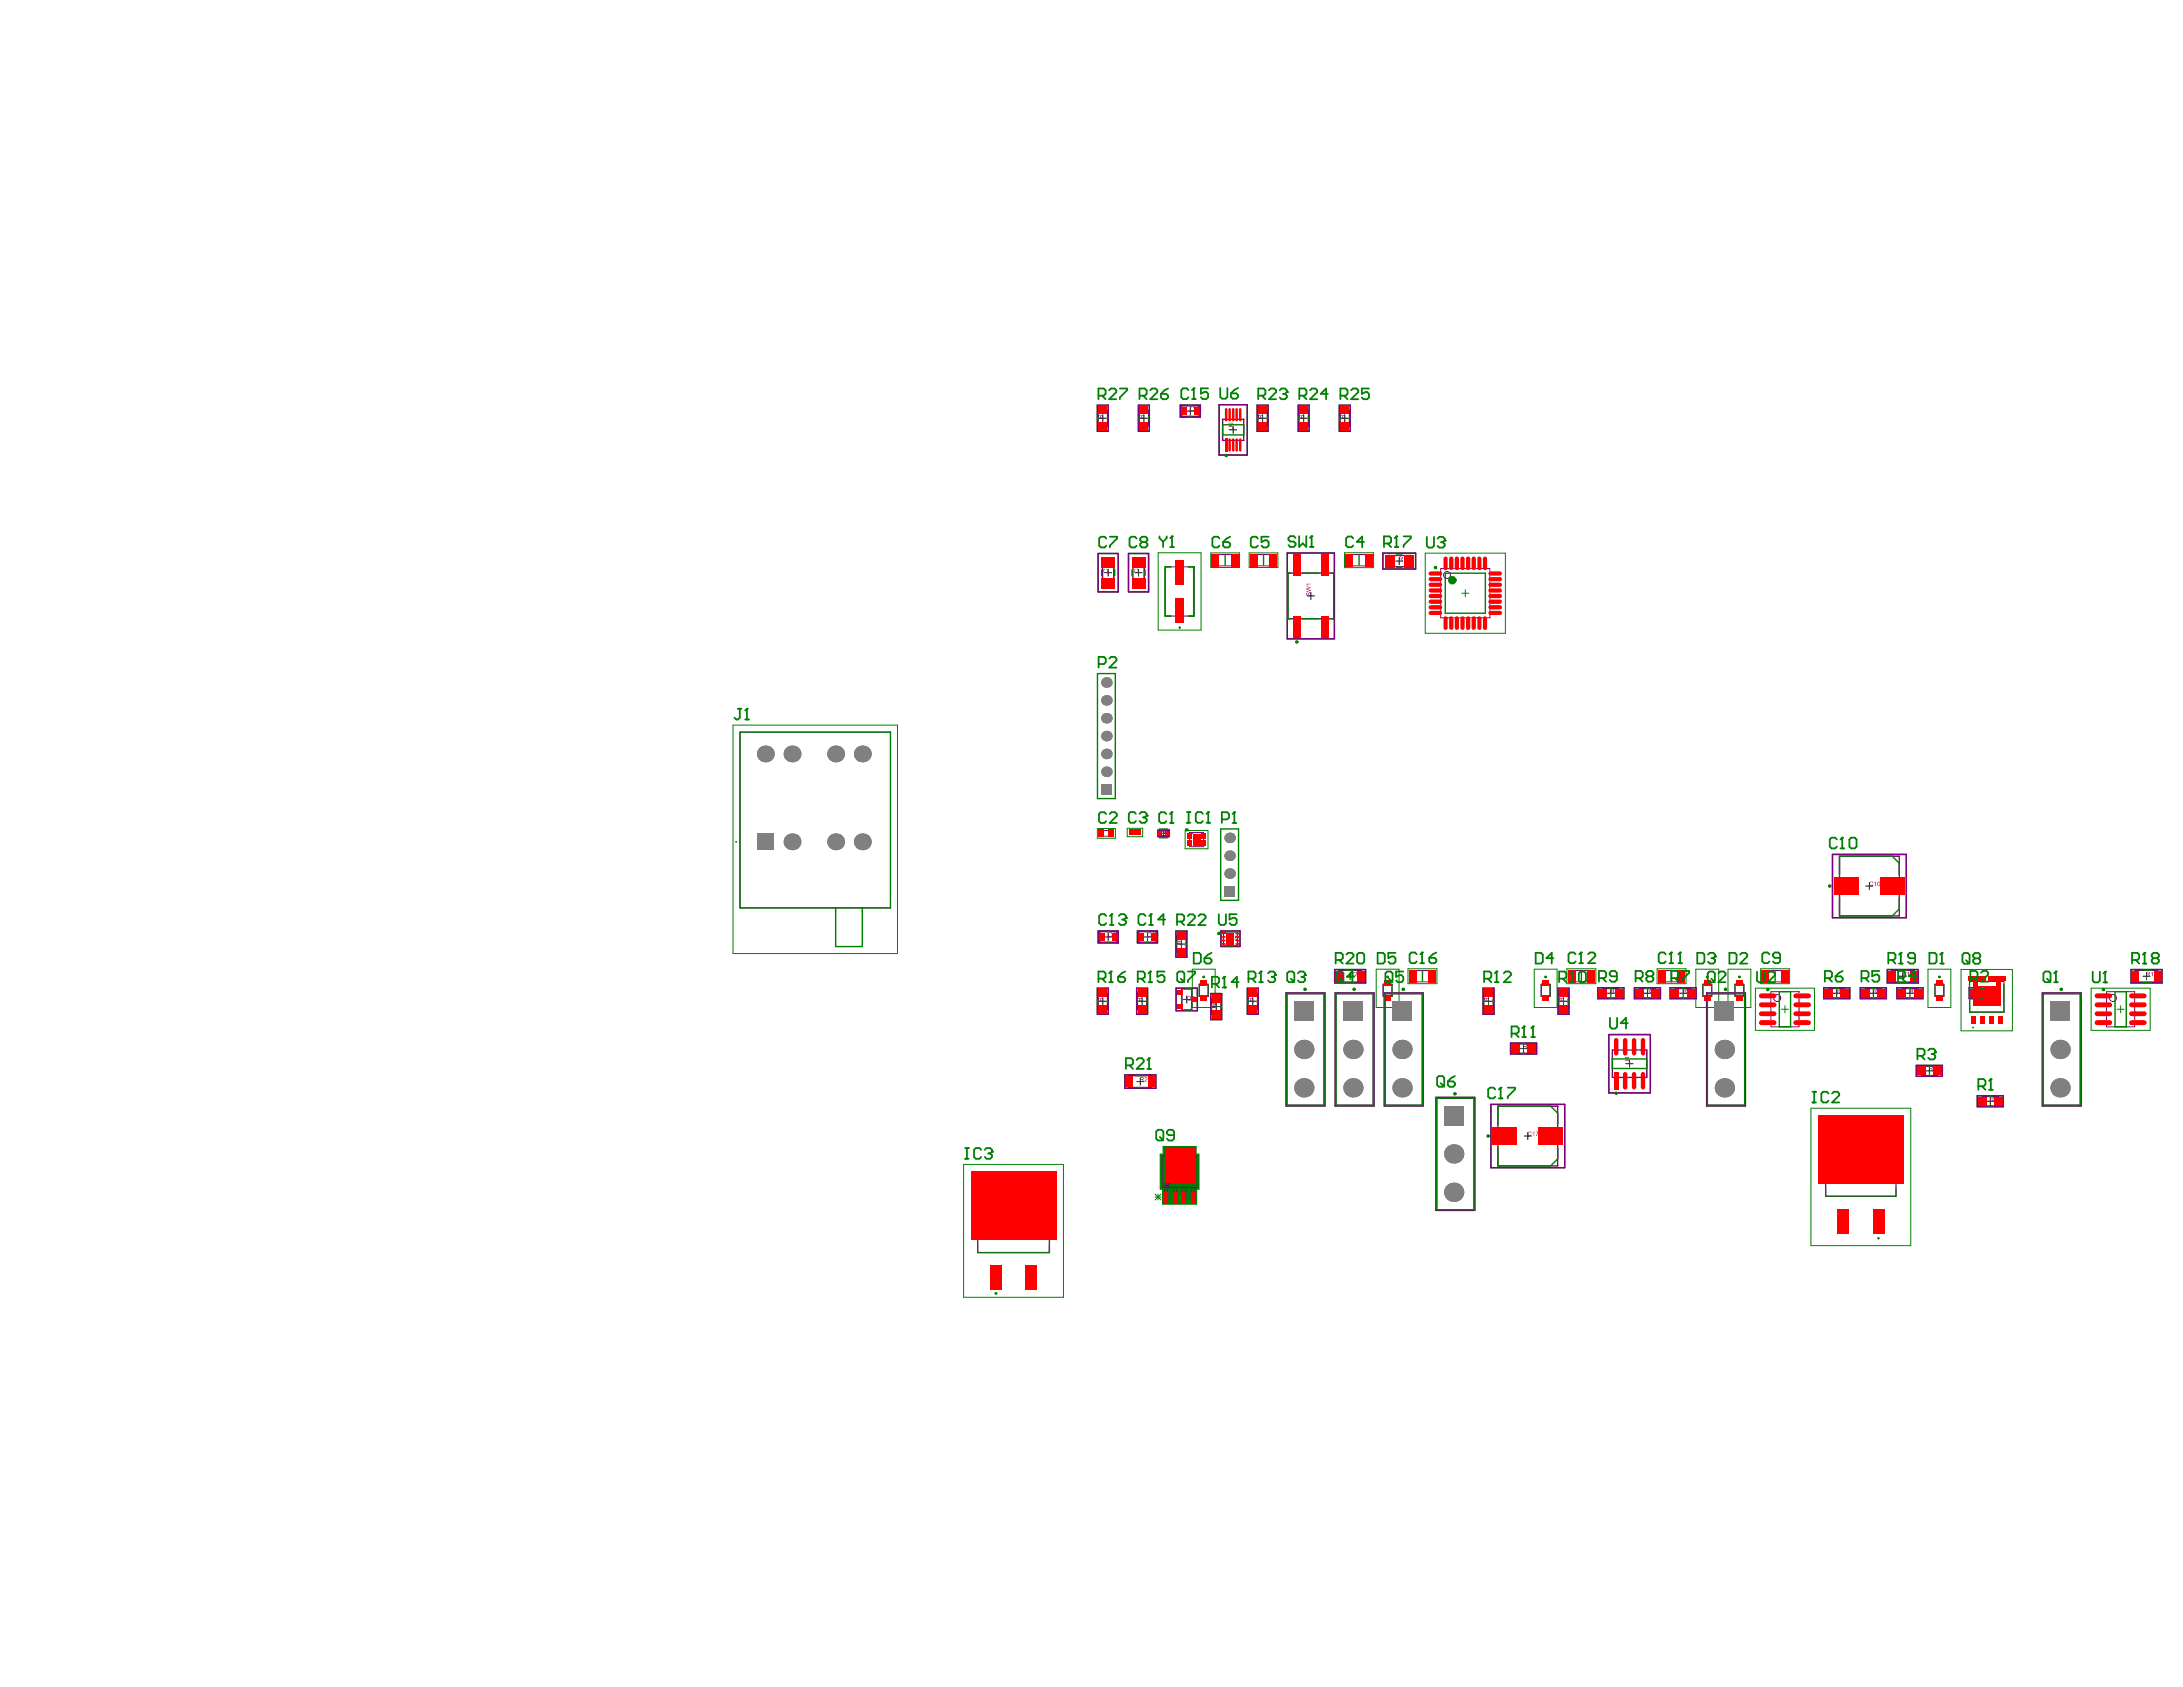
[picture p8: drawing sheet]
<svg xmlns="http://www.w3.org/2000/svg" width="279mm" height="216mm" viewBox="0 0 279 216" stroke-linecap="round" stroke-linejoin="round" font-family="sans-serif">
<g fill="none" stroke="#000" stroke-width=".13">
<path d="M140.7 53.5h.9M141.1 53.1v.9M146 53.5h.9M146.4 53.1v.9M151.9 52.6h.9M152.3 52.2v.9M157.4 55h.9M157.8 54.6v.9M161.2 53.5h.9M161.6 53.1v.9M166.4 53.5h.9M166.9 53.1v.9"/>
<path d="M171.7 53.5h.9M172.1 53.1v.9M141.4 73.3h.9M141.8 72.8v.9M145.3 73.3h.9M145.7 72.8v.9M167.3 76.3h.9M167.8 75.8v.9M178.6 71.8h.9M179.1 71.4v.9M141.4 119.9h.9M141.8 119.5v.9"/>
<path d="M146.4 119.9h.9M146.9 119.5v.9M148.5 106.7h.9M148.9 106.2v.9M157.5 119.7v.9M238.8 113.4h.9M239.3 112.9v.9M140.7 128.1h.9M141.1 127.7v.9M145.5 138.4h.9M145.7 128.1h.9M145.9 138v.9"/>
<path d="M146.2 127.7v.9M150.8 120.8h.9M151.2 120.4v.9M151.4 127.9h.9M151.9 127.5v.9M155.2 128.8h.9M155.7 128.4v.9M157 120.1h.9M159.9 128.1h.9M160.3 127.7v.9M166.6 134.3h.9M167.1 133.9v.9"/>
<path d="M172.4 124.9h.9M172.8 124.5v.9M172.9 134.3h.9M173.4 133.9v.9M179.2 134.3h.9M179.7 133.9v.9M190.1 128.1h.9M190.5 127.7v.9M194.6 134.2h.8M195 133.7v.9M199.7 128.1h.9M200.1 127.7v.9"/>
<path d="M205.7 127.1h.9M206.2 126.7v.9M208.1 136.1h.9M208.6 135.7v.9M210.4 127.1h.9M210.9 126.7v.9M215 127.1h.9M215.4 126.7v.9M220.5 134.3h.9M220.9 133.9v.9M234.6 127.1h.9M235.1 126.7v.9"/>
<path d="M239.3 127.1h.9M239.8 126.7v.9M243.1 124.9h.9M243.5 124.5v.9M244 127.1h.9M244.5 126.7v.9M246.5 137h.9M246.9 136.6v.9M253.3 127.1h.9M253.7 126.7v.9M263.4 134.3h.9M263.9 133.9v.9"/>
<path d="M274.3 124.9h.9M274.7 124.5v.9M185.8 147.7h.9M186.3 147.2v.9M195.1 145.4h.9M195.5 144.9v.9M254.3 140.9h.9M254.7 140.5v.9"/>
</g>
<path d="M148.9 146.7h4.2v1h.4v4.5h-.3v1.9h-4.4v-1.9h-.3v-4.5h.4z" fill="#008000"/>
<g fill="none" stroke="#008000" stroke-width=".13">
<path d="M148.2 70.7h5.5v9.9h-5.5zM155 70.8h3.6v1.8h-3.6zM159.9 70.8h3.7v1.8h-3.7zM172.1 70.7h3.7v1.9h-3.7zM182.4 70.8h10.3v10.2h-10.3zM187.1 75.9h.9M187.5 75.5v.9M93.8 92.8h21.1v29.2h-21.1zM140.4 106h2.4v1.3h-2.4zM144.3 106h2v1.1h-2zM145 106.5h.5M145.3 106.3v.5"/>
<path d="M151.7 106.3h2.9v2.3h-2.9zM152.6 124h2.9v4.9h-2.9zM176.1 124h3v4.9h-3zM180.2 124h3.7v1.9h-3.7zM196.4 124h2.9v4.9h-2.9zM200.5 124h3.8v1.9h-3.8zM212.1 124h3.7v1.9h-3.7zM217 124h3v4.9h-3zM221.2 124h2.9v4.9h-2.9zM224.7 126.5h7.5v5.4h-7.5zM225.3 124h3.7v1.9h-3.7zM228 129.2h.9"/>
<path d="M228.5 128.7v.9M246.8 124h2.9v4.9h-2.9zM251 124.1h6.6v7.8h-6.6zM267.6 126.5h7.6v5.4h-7.6zM271 129.2h.9M271.4 128.7v.9M123.3 149h12.8v17h-12.8zM231.8 141.8h12.8v17.6h-12.8z"/>
</g>
<g fill="none" stroke="#008000" stroke-width=".18">
<path d="M140.5 51.9h1.3v3.3h-1.3zM145.7 51.9h1.4v3.3h-1.4zM151.1 51.8h2.5v1.6h-2.5zM156 51.8h3.6v6.4h-3.6zM160.9 51.9h1.4v3.3h-1.4zM166.2 51.9h1.4v3.3h-1.4zM171.4 51.9h1.4v3.3h-1.4zM140.5 70.8h2.6v4.9h-2.6zM144.4 70.8h2.6v4.9h-2.6zM164.8 70.8h6v11h-6zM177 70.8h4.2v2h-4.2zM140.6 119.1h2.5v1.6h-2.5z"/>
<path d="M145.6 119.1h2.5v1.6h-2.5zM148.2 106.3h1.4v.8h-1.4zM150.5 119.2h1.4v3.3h-1.4zM156.3 119.1h2.4v2h-2.4zM234.5 109.3h9.5v8.1h-9.5zM140.5 126.5h1.3v3.3h-1.3zM144 137.6h3.9v1.7h-3.9zM145.5 126.5h1.4v3.3h-1.4zM150.5 126.5h2.7v2.8h-2.7zM155 127.2h1.4v3.3h-1.4zM159.6 126.5h1.4v3.3h-1.4zM164.6 127.1h5v14.4h-5z"/>
<path d="M170.8 124.1h4v1.7h-4zM170.9 127.1h5v14.4h-5zM177.2 127.1h4.9v14.4h-4.9zM189.8 126.5h1.4v3.3h-1.4zM193.3 133.5h3.4v1.4h-3.4zM199.4 126.5h1.4v3.3h-1.4zM204.5 126.4h3.3v1.4h-3.3zM205.9 132.4h5.3v7.5h-5.3zM209.2 126.4h3.3v1.4h-3.3zM213.8 126.4h3.3v1.4h-3.3zM218.4 127.1h5v14.4h-5zM233.4 126.4h3.3v1.4h-3.3z"/>
<path d="M238.1 126.4h3.3v1.4h-3.3zM241.6 124.1h3.9v1.7h-3.9zM242.8 126.4h3.3v1.4h-3.3zM245.3 136.4h3.3v1.3h-3.3zM252 126.4h3.4v1.4h-3.4zM261.4 127.1h5v14.4h-5zM272.8 124.1h3.9v1.7h-3.9zM183.8 140.4h5v14.5h-5zM190.8 141.3h9.5v8.1h-9.5zM253.1 140.2h3.3v1.4h-3.3z"/>
</g>
<path d="M148.9 146.7h4.2v1h.4v4.5h-.3v1.9h-4.4v-1.9h-.3v-4.5h.4z" fill="none" stroke="#008000" stroke-width=".14"/>
<g fill="none" stroke="#800080" stroke-width=".13">
<path d="M149.1 72.5h3.7v6.3h-3.7zM155.4 71h2.8v1.4h-2.8zM160.3 71h2.9v1.4h-2.9zM172.5 71h2.9v1.4h-2.9zM184.4 72.8h6.3v6.3h-6.3zM94.7 93.7h19.3v22.5h-19.3zM107 116.2v4.9h3.4v-4.9M140.9 106.3h1.4v.7h-1.4zM144.8 106.3h.9v.5h-.9zM152.2 106.6h1.8v1.8h-1.8zM152.7 106.6l-.5 .4M180.6 124.2h2.9v1.5h-2.9z"/>
<path d="M201 124.2h2.8v1.5h-2.8zM212.5 124.2h2.9v1.5h-2.9zM225.8 124.2h2.8v1.5h-2.8zM226.7 126.9h3.6v4.5h-3.6zM252.1 125.6h4.4v3.9h-4.4zM269.6 126.9h3.6v4.5h-3.6zM148.7 147.9h4.5v4.1h-4.5zM149 151.4l.7 .7M149 151.7h.7M149 152v1.6h.5v-1.6M149.4 151.4v.7M149.7 151.4l-.7 .7"/>
<path d="M150.2 152v1.6h.4v-1.6M151.3 152v1.6h.5v-1.6M152.5 152v1.6h.4v-1.6"/>
<circle cx="185.2" cy="73.6" r=".45"/>
<circle cx="227.5" cy="127.7" r=".45"/>
<circle cx="270.4" cy="127.7" r=".45"/>
</g>
<g fill="none" stroke="#800080" stroke-width=".18">
<path d="M140.5 51.9h1.3v3.3h-1.3zM140.5 52.5h1.3v2h-1.3zM145.7 51.9h1.4v3.3h-1.4zM145.8 52.5h1.2v2h-1.2zM151.1 51.8h2.5v1.6h-2.5zM151.2 51.9h2.3v1.4h-2.3zM156 51.8h3.6v6.4h-3.6zM156.5 53.7h2.7v2.7h-2.7zM160.9 51.9h1.4v3.3h-1.4zM161 52.5h1.2v2h-1.2zM166.2 51.9h1.4v3.3h-1.4zM166.3 52.5h1.2v2h-1.2z"/>
<path d="M171.4 51.9h1.4v3.3h-1.4zM171.5 52.5h1.2v2h-1.2zM140.5 70.8h2.6v4.9h-2.6zM141.1 71.9h1.5v2.8h-1.5zM144.4 70.8h2.6v4.9h-2.6zM145 71.9h1.4v2.8h-1.4zM164.8 70.8h6v11h-6zM164.9 73.3h5.8v5.9h-5.8zM177 70.8h4.2v2h-4.2zM177.6 71.1h2.9v1.4h-2.9zM140.6 119.1h2.5v1.6h-2.5zM140.7 119.2h2.2v1.4h-2.2z"/>
<path d="M145.6 119.1h2.5v1.6h-2.5zM145.8 119.2h2.2v1.4h-2.2zM148.2 106.3h1.4v.8h-1.4zM148.4 106.3h1.1v.7h-1.1zM150.5 119.2h1.4v3.3h-1.4zM150.6 119.8h1.2v2h-1.2zM156.3 119.1h2.4v2h-2.4zM156.6 119.2h1.8v1.8h-1.8zM234.5 109.3h9.5v8.1h-9.5zM235.4 109.6h7.7v7.6h-7.7zM140.5 126.5h1.3v3.3h-1.3zM140.5 127.1h1.3v2h-1.3z"/>
<path d="M144 137.6h3.9v1.7h-3.9zM144.5 137.7h2.9v1.5h-2.9zM145.5 126.5h1.4v3.3h-1.4zM145.6 127.1h1.2v2h-1.2zM150.5 126.5h2.7v2.8h-2.7zM151.3 126.6h1.2v2.7h-1.2zM153.5 126h1.1v1.5h-1.1zM155 127.2h1.4v3.3h-1.4zM155.1 127.8h1.2v2h-1.2zM159.6 126.5h1.4v3.3h-1.4zM159.7 127.1h1.3v2h-1.3zM164.6 127.1h5v14.4h-5z"/>
<path d="M164.7 127.2h4.8v14.2h-4.8zM170.8 124.1h4v1.7h-4zM170.9 127.1h5v14.4h-5zM171 127.2h4.8v14.2h-4.8zM171.4 124.2h2.8v1.5h-2.8zM177 126h1.2v1.5h-1.2zM177.2 127.1h4.9v14.4h-4.9zM177.3 127.2h4.7v14.2h-4.7zM189.8 126.5h1.4v3.3h-1.4zM189.9 127.1h1.2v2h-1.2zM193.3 133.5h3.4v1.4h-3.4zM194 133.6h2v1.2h-2z"/>
<path d="M197.3 126h1.1v1.5h-1.1zM199.4 126.5h1.4v3.3h-1.4zM199.5 127.1h1.2v2h-1.2zM204.5 126.4h3.3v1.4h-3.3zM205.2 126.5h2v1.2h-2zM205.9 132.4h5.3v7.5h-5.3zM206.4 134.4h4.4v3.5h-4.4zM209.2 126.4h3.3v1.4h-3.3zM209.9 126.5h1.9v1.2h-1.9zM213.8 126.4h3.3v1.4h-3.3zM214.4 126.5h2v1.2h-2zM217.9 126h1.2v1.5h-1.2z"/>
<path d="M218.4 127.1h5v14.4h-5zM218.5 127.2h4.8v14.2h-4.8zM222.1 126h1.1v1.5h-1.1zM233.4 126.4h3.3v1.4h-3.3zM234.1 126.5h2v1.2h-2zM238.1 126.4h3.3v1.4h-3.3zM238.8 126.5h2v1.2h-2zM241.6 124.1h3.9v1.7h-3.9zM242.1 124.2h2.9v1.5h-2.9zM242.8 126.4h3.3v1.4h-3.3zM243.5 126.5h1.9v1.2h-1.9zM245.3 136.4h3.3v1.3h-3.3z"/>
<path d="M245.9 136.4h2v1.3h-2zM247.7 126h1.1v1.5h-1.1zM252 126.4h3.4v1.4h-3.4zM252.7 126.5h2v1.2h-2zM261.4 127.1h5v14.4h-5zM261.5 127.2h4.8v14.2h-4.8zM272.8 124.1h3.9v1.7h-3.9zM273.3 124.2h2.9v1.5h-2.9zM125.1 152.1h9.2v8.2h-9.2zM183.8 140.4h5v14.5h-5zM183.9 140.5h4.8v14.3h-4.8zM190.8 141.3h9.5v8.1h-9.5z"/>
<path d="M191.7 141.6h7.7v7.6h-7.7zM233.7 144.8h9v8.3h-9zM253.1 140.2h3.3v1.4h-3.3zM253.7 140.3h2v1.2h-2z"/>
</g>
<g fill="#800080">
<path d="M275.4 124.5l.1-.1v.5v-.4l-.2 .1z"/>
<path d="M244.1 124.5l.2-.1v.5v-.4l-.1 .1z"/>
<path d="M239.3 112.9l.3-.1 .1 .1v.1a.21 .21 0 0 0-.3 0 .21 .21 0 0 0-.1 .2 .21 .21 0 0 0 .3 .1l.1-.1h.1l-.2 .2h-.2l-.1-.1-.1-.2z"/>
<path d="M239.9 112.9l.2-.1v.6h-.1v-.5l-.1 .1z"/>
<path d="M208 135.7h.4l.1 .2a.18 .18 0 0 1-.2 .2h-.3h.3a.15 .15 0 0 0 .2-.2 .15 .15 0 0 0-.2-.1h-.3z"/>
<path d="M195.6 144.9l.3-.1 .1 .1v.1a.21 .21 0 0 0-.3 0 .21 .21 0 0 0-.1 .2 .21 .21 0 0 0 .3 .1l.1-.1-.1 .2h-.2l-.1-.1z"/>
<path d="M196.2 145l.2-.2v.6h-.1v-.5l-.1 .1z"/>
<path d="M196.5 144.8h.4l-.2 .6h-.1l.1-.2 .1-.3h-.3z"/>
<path d="M173.4 124.4h.3v.2l-.3 .3h.3h-.4l.2-.2a.13 .13 0 0 0 .2-.1 .13 .13 0 0 0-.1-.2 .13 .13 0 0 0-.2 .1z"/>
<path d="M146.5 137.9l.2-.1a.25 .25 0 0 1 .1 .3 .25 .25 0 0 1-.2 .2l.3 .1h-.4l.2-.3a.11 .11 0 0 0 0-.2 .11 .11 0 0 0-.1 .1z"/>
<path d="M147 138l.2-.2v.6h-.1v-.4l-.1 .1z"/>
<path d="M171.6 52.7l.2-.1 .2 .3v-.3h.1v.4l-.3-.2a.12 .12 0 0 0-.1-.1 .12 .12 0 0 0-.1 .1 .12 .12 0 0 0 .1 .1 .13 .13 0 0 1-.2 0 .13 .13 0 0 1 0-.2z"/>
<path d="M171.5 52.2h.1v.2l.2 .1-.1-.2 .1-.1h.2l.1 .3h-.2l.1-.1a.13 .13 0 0 0 0-.2 .13 .13 0 0 0-.2 .1 .13 .13 0 0 0 0 .2h-.3z"/>
<path d="M166.3 52.7h.3l.2 .2v-.3h.1v.4l-.4-.3a.11 .11 0 0 0-.2 0 .11 .11 0 0 0 .1 .2 .14 .14 0 0 1-.1-.1 .14 .14 0 0 1 0-.1z"/>
<path d="M161.1 52.7l.2-.1 .2 .3v-.3h.1v.4l-.3-.2a.12 .12 0 0 0-.1-.1 .12 .12 0 0 0-.1 .1 .12 .12 0 0 0 .1 .1 .13 .13 0 0 1-.2 0 .13 .13 0 0 1 0-.2z"/>
<path d="M161.1 52.2h.4l.1 .3h-.1h-.1a.12 .12 0 0 0 .1-.2 .12 .12 0 0 0-.1-.1 .12 .12 0 0 0-.1 .2l-.1-.1a.1 .1 0 0 0-.1 0 .1 .1 0 0 0 0 .1l.1 .1a.13 .13 0 0 1-.2-.1 .13 .13 0 0 1 .1-.2z"/>
<path d="M157.2 54.6h.5l.1 .2a.18 .18 0 0 1-.2 .2h-.4v-.1h.4a.15 .15 0 0 0 .1-.1 .15 .15 0 0 0-.1-.2h-.4z"/>
<path d="M152.4 52.1l.3-.1 .1 .2a.21 .21 0 0 0-.3 0 .21 .21 0 0 0-.1 .2 .21 .21 0 0 0 .3 .1l.1-.1h.1l-.2 .2h-.3v-.1z"/>
<path d="M153 52.2l.2-.2v.6h-.1v-.4h-.1z"/>
<path d="M153.4 52h.3v.1h-.2l-.1 .2 .2-.1 .1 .2v.2h-.1a.11 .11 0 0 1-.2 0 .11 .11 0 0 1 0-.1h.1a.13 .13 0 0 0 .2 0 .13 .13 0 0 0-.1-.2 .13 .13 0 0 0-.2 .1v-.1z"/>
<path d="M145.9 52.6h.2l.2 .3v-.3h.1v.4l-.3-.2a.12 .12 0 0 0-.1-.1 .12 .12 0 0 0-.1 .1 .12 .12 0 0 0 .1 .1 .13 .13 0 0 1-.2 0 .13 .13 0 0 1 0-.2z"/>
<path d="M140.6 52.6l.3 .1 .2 .2v-.3v.4l-.3-.3a.11 .11 0 0 0-.2 0 .11 .11 0 0 0 .1 .2 .15 .15 0 0 1-.1-.1 .15 .15 0 0 1 0-.2z"/>
<path d="M140.6 52.2l.5 .3-.5-.3v.3z"/>
<path d="M179.7 71.4l.2-.2v.6h-.1v-.4l-.1 .1z"/>
<path d="M180.1 71.3h.4l-.3 .5v-.2l.2-.3h-.3z"/>
<path d="M167.2 75.9l.1-.1-.1 .1a.12 .12 0 0 0 0 .2 .12 .12 0 0 0 .1 .1 .12 .12 0 0 0 .1-.2 .19 .19 0 0 1 .3-.2 .19 .19 0 0 1 .1 .3l-.2 .2v-.1a.13 .13 0 0 0 .1-.2 .13 .13 0 0 0-.2 0v.2l-.2 .1-.1-.2z"/>
<path d="M167.2 75l.6 .2-.6 .2 .6 .1v.1l-.6 .2v-.1l.5-.1-.5-.2v-.1l.5-.1-.5-.1z"/>
<path d="M167.2 74.7h.6v.1h-.5l.1 .1h-.1z"/>
<path d="M145.1 72.9l.1-.1 .1 .1a.19 .19 0 0 0 0 .3 .19 .19 0 0 0 .3 0 .19 .19 0 0 0-.1-.3v-.1l.2 .1v.1l-.2 .3-.3-.1z"/>
<path d="M141.3 72.9h.1a.19 .19 0 0 0 0 .3 .19 .19 0 0 0 .3 0 .19 .19 0 0 0-.1-.3v-.1l.2 .1v.3l-.4 .1-.2-.1z"/>
<path d="M141.2 72.4l.6 .2v.1l-.5-.3v.3h-.1z"/>
<path d="M149 106.1h.3l.1 .1-.1 .1a.21 .21 0 0 0-.2-.1 .21 .21 0 0 0-.1 .3 .21 .21 0 0 0 .2 .1l.1-.1h.1l-.1 .2h-.2l-.2-.2z"/>
<path d="M149.5 106.2l.2-.1v.6v-.5l-.1 .1z"/>
<path d="M157.5 119.7h.1v.5a.14 .14 0 0 0 .2 0 .14 .14 0 0 0 .1-.1v-.4v.4a.22 .22 0 0 1-.2 .2 .22 .22 0 0 1-.2-.2z"/>
<path d="M158.1 119.8h.3h-.2l-.1 .2 .2-.1 .1 .1v.3h-.1a.11 .11 0 0 1-.2 0 .11 .11 0 0 1 0-.1 .13 .13 0 0 0 .2 0 .13 .13 0 0 0 0-.2 .13 .13 0 0 0-.2 0h-.1z"/>
<path d="M150.7 120h.2l.2 .2v-.3h.1v.4l-.3-.3a.11 .11 0 0 0-.2 0 .11 .11 0 0 0 .1 .2 .14 .14 0 0 1-.2-.1 .14 .14 0 0 1 .1-.1z"/>
<path d="M150.7 119.5h.2l.2 .3v-.3h.1v.3l-.3-.2a.11 .11 0 0 0-.2 0 .11 .11 0 0 0 .1 .2h-.1z"/>
<path d="M146.9 119.4l.3-.1 .1 .2a.21 .21 0 0 0-.3 0 .21 .21 0 0 0-.1 .2 .21 .21 0 0 0 .3 .1l.1-.1h.1l-.2 .2h-.2l-.1-.1z"/>
<path d="M147.5 119.5l.2-.2v.6h-.1v-.4h-.1z"/>
<path d="M141.9 119.4l.3-.1 .1 .2h-.1a.21 .21 0 0 0-.2 0 .21 .21 0 0 0-.1 .2 .21 .21 0 0 0 .3 .1v-.1h.1l-.1 .2h-.2l-.1-.1z"/>
<path d="M142.5 119.5l.2-.2v.6h-.1v-.4h-.1z"/>
<path d="M142.9 119.4l.1-.1a.15 .15 0 0 1 .2 .1 .15 .15 0 0 1-.1 .2 .18 .18 0 0 1 0 .3 .18 .18 0 0 1-.3-.1h.1a.12 .12 0 0 0 .1 .1 .12 .12 0 0 0 .1-.2 .12 .12 0 0 0-.1-.1 .11 .11 0 0 0 .1-.2 .1 .1 0 0 0-.1 0l-.1 .1z"/>
<path d="M264.5 134l.2-.1v.5v-.4l-.1 .1z"/>
<path d="M255.3 140.5l.2-.1v.5v-.4l-.2 .1z"/>
<path d="M254.3 126.6l.1-.1a.25 .25 0 0 1 .2 .3 .25 .25 0 0 1-.3 .2l.3 .1h-.4l.3-.3a.11 .11 0 0 0 0-.2 .11 .11 0 0 0-.2 .1z"/>
<path d="M247.5 136.5h.2l.1 .1-.1 .2 .2 .1-.2 .1a.12 .12 0 0 1-.1 0 .12 .12 0 0 1-.1-.1h.1a.12 .12 0 0 0 .1 .1 .12 .12 0 0 0 .1-.2 .12 .12 0 0 0-.2 0l.1-.1a.1 .1 0 0 0 0-.1 .1 .1 0 0 0-.1-.1l-.1 .1z"/>
<path d="M240.4 126.5h.3v.1h-.3v.2h.2l.1 .2-.1 .1h-.2l-.1-.1 .1-.1a.12 .12 0 0 0 .2 .1 .12 .12 0 0 0 0-.2 .12 .12 0 0 0-.2 .1l-.1-.1z"/>
<path d="M221.6 133.9h.1a.22 .22 0 0 1 .2 .2 .22 .22 0 0 1-.2 .2l-.1 .1h.3h-.4l.2-.2a.13 .13 0 0 0 .1-.1 .13 .13 0 0 0 0-.2 .13 .13 0 0 0-.2 .1h-.1z"/>
<path d="M216 126.6h.3l-.2 .5h-.1l.1-.2 .1-.3h-.2z"/>
<path d="M199.5 127.3h.6v.1h-.5l.1 .1z"/>
<path d="M195.6 133.8l.2-.2v.6h-.1v-.4h-.1z"/>
<path d="M196 133.8l.3-.2v.6h-.1v-.4h-.2z"/>
<path d="M189.9 127.3h.6v.1h-.4v.1z"/>
<path d="M190 126.8h.2l.2 .3v-.3h.1v.4l-.3-.3a.11 .11 0 0 0-.2 0 .11 .11 0 0 0 .1 .2h-.1l-.1-.1z"/>
<path d="M180.3 133.9h.3h-.2v.2h.2l.1 .2-.1 .1a.12 .12 0 0 1-.2 .1 .12 .12 0 0 1-.1-.2 .13 .13 0 0 0 .2 0 .13 .13 0 0 0 0-.2 .13 .13 0 0 0-.2 .1z"/>
<path d="M167.7 133.9h.2a.15 .15 0 0 1 .1 .1 .15 .15 0 0 1 0 .1l.1 .1-.1 .2a.12 .12 0 0 1-.2 .1 .12 .12 0 0 1 0-.2 .12 .12 0 0 0 .1 .1 .12 .12 0 0 0 .1-.2 .12 .12 0 0 0-.2 0v-.1a.11 .11 0 0 0 .2-.1 .1 .1 0 0 0-.1-.1 .1 .1 0 0 0-.1 .1z"/>
<path d="M159.8 127.3h.5v.1h-.4l.1 .1h-.1z"/>
<path d="M159.8 126.9l.5-.1v.3l-.1 .1v-.1a.12 .12 0 0 0 .1-.2 .12 .12 0 0 0-.2 0 .12 .12 0 0 0-.1 .1v-.1a.1 .1 0 0 0-.2 0 .1 .1 0 0 0 0 .1l.1 .1a.12 .12 0 0 1-.2-.1 .12 .12 0 0 1 .1-.1z"/>
<path d="M155.1 128h.6v.1h-.5l.1 .1h-.1z"/>
<path d="M152.5 127.5h.4l-.2 .5-.1-.1 .2-.4h-.3z"/>
<path d="M145.6 127.3h.6v.1h-.5l.1 .1h-.1z"/>
<path d="M145.6 126.8h.1v.2l.1 .1v-.2l.1-.1h.2l.1 .3-.2 .1 .1-.2a.13 .13 0 0 0 0-.1 .13 .13 0 0 0-.2 0 .13 .13 0 0 0 0 .2h-.3z"/>
<path d="M140.6 127.3h.5v.1h-.4l.1 .1h-.1z"/>
<path d="M274.8 124.4v.2h.2a.1 .1 0 0 0 .1-.1 .1 .1 0 0 0-.1-.1zM274.7 124.4h.3a.16 .16 0 0 1 .2 .1 .16 .16 0 0 1-.2 .2l.2 .2h-.1l-.1-.2h-.2v.2h-.1z"/>
<path d="M275.8 124.5a.1 .1 0 0 0 .2 0 .1 .1 0 0 0-.2 0zM275.8 124.8a.11 .11 0 0 0 .2 0 .11 .11 0 0 0-.2 0zM275.8 124.4a.16 .16 0 0 1 .2 0 .16 .16 0 0 1 0 .2l.1 .1v.2h-.3l-.1-.1 .1-.2-.1-.1z"/>
<path d="M243.6 124.4v.2h.2a.1 .1 0 0 0 .1-.1 .1 .1 0 0 0-.1-.1zM243.5 124.4h.3a.16 .16 0 0 1 .2 .1 .16 .16 0 0 1-.2 .2l.2 .2h-.1l-.1-.2h-.2v.2h-.1z"/>
<path d="M244.6 124.5a.13 .13 0 0 0 .2 0 .13 .13 0 0 0-.2 0zM244.6 124.4h.2l.1 .1v.3l-.1 .1a.11 .11 0 0 1-.2 .1 .11 .11 0 0 1 0-.2 .11 .11 0 0 0 .2 .1 .11 .11 0 0 0 0-.2l-.1 .1-.2-.1z"/>
<path d="M240.4 112.9l-.1 .3a.14 .14 0 0 0 .2 .1 .14 .14 0 0 0 .1-.2 .13 .13 0 0 0-.1-.2 .13 .13 0 0 0-.1 0zM240.3 112.9l.2-.1 .1 .1v.4l-.1 .1a.32 .32 0 0 1-.2-.5z"/>
<path d="M208.1 135.4l.2 .1v-.1zM208 135.3l.4-.1 .1 .2h-.1v.2h-.1z"/>
<path d="M172.9 124.4v.2h.1a.11 .11 0 0 0 .2-.1 .1 .1 0 0 0-.1-.1zM172.8 124.4h.3a.16 .16 0 0 1 .2 .1 .16 .16 0 0 1-.2 .2l.2 .2h-.1l-.2-.2h-.1v.2h-.1z"/>
<path d="M173.9 124.4v.3a.14 .14 0 0 0 .1 .2 .16 .16 0 0 0 .1-.3 .14 .14 0 0 0 0-.1 .14 .14 0 0 0-.2-.1zM173.9 124.4h.2l.1 .4a.21 .21 0 0 1-.3 .1 .21 .21 0 0 1-.1-.3z"/>
<path d="M146 137.9v.2h.2a.1 .1 0 0 0 .1-.1 .1 .1 0 0 0-.1-.1zM145.9 137.8l.5 .1v.2l-.2 .1 .3 .2h-.2l-.1-.2h-.2v.2h-.1z"/>
<path d="M171.6 53.2v.3h.2v-.3zM171.6 53.1h.1l.1 .1 .3-.2v.1l-.3 .2v.2h.3h-.6z"/>
<path d="M166.4 53.2l-.1 .3h.2v-.3zM166.3 53.1h.1l.2 .1 .3-.2v.1l-.3 .2v.2h.3h-.6z"/>
<path d="M166.4 52.3l.3 .2v-.2zM166.3 52.2h.4l.2 .1h-.2v.3z"/>
<path d="M161.1 53.2v.3h.2v-.3zM161.1 53.1h.1l.1 .1 .3-.2v.1l-.3 .2v.2h.3h-.6z"/>
<path d="M157.2 54.2l.2-.1v.1a.12 .12 0 0 0-.1 .2 .12 .12 0 0 0 .2 0l-.1-.1 .1-.2 .3 .1v.2l-.2 .1-.3-.1zM157.5 54.3a.15 .15 0 0 0 .3 0 .15 .15 0 0 0-.3 0z"/>
<path d="M145.9 53.2v.3h.2v-.3zM145.9 53.1h.2v.1l.3-.2v.1l-.3 .2v.2h.3h-.6z"/>
<path d="M145.9 52.2v.2l.2 .1-.1-.1a.2 .2 0 0 1 .3-.2 .2 .2 0 0 1 .1 .3 .2 .2 0 0 1-.3 0h-.3zM146.1 52.3a.13 .13 0 0 0 .2 0 .13 .13 0 0 0-.2 0z"/>
<path d="M140.7 53.2l-.1 .3h.2v-.3zM140.6 53.1h.2l.1 .1 .2-.2v.1l-.2 .2v.2h.2h-.5z"/>
<path d="M179.2 71.3v.2h.1a.11 .11 0 0 0 .2-.1 .11 .11 0 0 0-.2-.1zM179.1 71.2l.4 .1v.2l-.1 .1 .2 .2h-.1l-.2-.2h-.1v.2h-.1z"/>
<path d="M145.2 72.6a.1 .1 0 0 0 .2 0 .1 .1 0 0 0-.2 0zM145.4 72.5a.15 .15 0 0 0 .3 0 .15 .15 0 0 0-.3 0zM145.1 72.4h.2l.1 .1 .2-.1 .1 .1a.17 .17 0 0 1-.1 .2 .17 .17 0 0 1-.2-.1l-.2 .1z"/>
<path d="M150.7 120.5v.3h.2v-.3zM150.7 120.4h.1l.1 .1 .3-.2v.1l-.3 .2v.2h.3h-.6z"/>
<path d="M148.1 119.5l-.2 .2h.2zM148.1 119.3l.1 .4h.1l-.1 .2-.1-.1h-.3z"/>
<path d="M264 134v.3l.2 .1v-.1a.12 .12 0 0 0 .1 0 .12 .12 0 0 0 0-.2l-.1-.2zM263.9 133.9h.4l.1 .2-.1 .3 .1 .1-.5-.1z"/>
<path d="M254.8 140.4v.2h.2a.1 .1 0 0 0 .1-.1 .1 .1 0 0 0-.1-.1zM254.7 140.4h.5l-.1 .2-.1 .1 .2 .2h-.1l-.2-.2h-.1v.2h-.1z"/>
<path d="M253.8 126.6v.2h.1a.11 .11 0 0 0 .2-.1 .1 .1 0 0 0-.1-.1zM253.7 126.5l.4 .1v.2l-.1 .1 .2 .2h-.1l-.2-.2h-.1v.2h-.1z"/>
<path d="M247 136.5v.2h.2a.1 .1 0 0 0 .1 0 .11 .11 0 0 0-.1-.2zM246.9 136.5h.3a.16 .16 0 0 1 .2 .1 .16 .16 0 0 1-.2 .2l.2 .2-.3-.2h-.1v.2h-.1z"/>
<path d="M244.5 126.6v.2h.2a.1 .1 0 0 0 .1-.1 .1 .1 0 0 0-.1-.1zM244.5 126.5l.4 .1v.2l-.2 .1 .3 .2h-.2l-.1-.2h-.2v.2z"/>
<path d="M245.2 126.7l-.2 .2h.2zM245.2 126.5h.1v.4h.1l-.1 .2-.1-.1h-.2z"/>
<path d="M239.8 126.6v.2h.2a.1 .1 0 0 0 .1-.1 .1 .1 0 0 0-.1-.1zM239.8 126.5h.2a.16 .16 0 0 1 .2 .2 .16 .16 0 0 1-.1 .2l.2 .2h-.1l-.2-.2h-.2v.2z"/>
<path d="M235.1 126.6v.2h.2a.11 .11 0 0 0 .2-.1 .11 .11 0 0 0-.2-.1zM235.1 126.5h.2a.16 .16 0 0 1 .2 .2 .16 .16 0 0 1-.1 .2l.2 .2h-.1l-.2-.2h-.2v.2z"/>
<path d="M235.7 126.6v-.1a.12 .12 0 0 1 .2 0 .12 .12 0 0 1 0 .2 .12 .12 0 0 0-.2-.1 .12 .12 0 0 0 0 .2l.1-.1 .2 .1-.1 .3h-.2l-.1-.1zM235.7 126.9a.13 .13 0 0 0 .2 0 .13 .13 0 0 0-.2 0z"/>
<path d="M221 134v.3l.3 .1-.1-.1h.1v-.3l-.1-.1zM221 133.9h.3l.2 .2-.1 .3v.1l-.4-.1z"/>
<path d="M215.5 126.6v.2h.2a.1 .1 0 0 0 .1-.1 .1 .1 0 0 0-.1-.1zM215.4 126.5l.5 .1-.1 .2-.1 .1 .2 .2h-.1l-.2-.2h-.1v.2h-.1z"/>
<path d="M210.9 126.6v.2h.2a.1 .1 0 0 0 .1-.1 .1 .1 0 0 0-.1-.1zM210.9 126.5h.2a.16 .16 0 0 1 .2 .2 .16 .16 0 0 1-.1 .2l.2 .2h-.2l-.1-.2h-.2v.2z"/>
<path d="M211.5 126.7a.1 .1 0 0 0 .2 0 .1 .1 0 0 0-.2 0zM211.5 127a.12 .12 0 0 0 .2 0 .12 .12 0 0 0-.2 0zM211.4 126.6l.3-.1v.1v.2l.1 .2-.2 .1a.17 .17 0 0 1-.2-.1 .17 .17 0 0 1 .1-.2z"/>
<path d="M206.2 126.6v.2h.2a.1 .1 0 0 0 .1-.1 .1 .1 0 0 0-.1-.1zM206.2 126.5h.2a.16 .16 0 0 1 .2 .2 .16 .16 0 0 1-.1 .2l.2 .2h-.1l-.2-.2h-.2v.2z"/>
<path d="M206.8 126.7a.13 .13 0 0 0 .2 0 .13 .13 0 0 0-.2 0zM206.8 126.6l.1-.1 .2 .2v.3l-.1 .1a.12 .12 0 0 1-.2 0 .12 .12 0 0 1 0-.1 .14 .14 0 0 0 .2 0 .14 .14 0 0 0 0-.2l-.2 .1z"/>
<path d="M199.6 127.8v.3h.2v-.3zM199.5 127.7h.2l.1 .1 .3-.2v.1l-.3 .2v.2h.3h-.6z"/>
<path d="M199.6 126.9a.24 .24 0 0 0 .2 .2 .24 .24 0 0 0 .2-.2zM199.5 126.9l.4-.1h.1l.1 .2-.1 .1-.3 .1-.2-.2z"/>
<path d="M195.1 133.7v.2l.3-.1-.1-.1zM195 133.6l.4 .1v.2h-.1l.2 .3-.3-.3h-.1v.3h-.1z"/>
<path d="M190 127.8v.3h.2v-.3zM190 127.7h.2v.1l.3-.2v.1l-.3 .2v.2h.3h-.6z"/>
<path d="M186.4 147.4v.3l.1 .1 .1-.1a.14 .14 0 0 0 .1-.1 .14 .14 0 0 0 0-.2l-.1-.1zM186.3 147.4l.2-.2 .2 .1 .1 .1-.1 .3 .1 .2-.4-.1-.1-.2z"/>
<path d="M187 147.3a.11 .11 0 0 1 .1-.1 .11 .11 0 0 1 .1 .2 .13 .13 0 0 0-.2-.1 .13 .13 0 0 0-.1 .2 .19 .19 0 0 1 .3 .1 .19 .19 0 0 1-.1 .3 .19 .19 0 0 1-.2-.3zM187 147.6a.13 .13 0 0 0 .2 0 .13 .13 0 0 0-.2 0z"/>
<path d="M179.8 134v.3l.1 .1 .1-.1a.13 .13 0 0 0 .1 0 .13 .13 0 0 0 0-.2l-.1-.2zM179.7 133.9h.4l.1 .2-.1 .3 .1 .1-.5-.1z"/>
<path d="M173.5 134v.3l.1 .1 .1-.1a.13 .13 0 0 0 .1 0 .13 .13 0 0 0 0-.2l-.1-.2zM173.4 133.9h.4l.1 .2-.1 .3 .1 .1-.5-.1z"/>
<path d="M174.2 134l-.2 .2h.2zM174.2 133.9h.1v.3h.1l-.1 .2-.1-.1h-.2z"/>
<path d="M167.2 134v.3l.2 .1v-.1a.13 .13 0 0 0 .2 0 .13 .13 0 0 0-.1-.2l-.1-.2zM167.2 133.9h.3l.1 .2-.1 .3 .1 .1-.5-.1z"/>
<path d="M159.8 127.8v.3h.2v-.3zM159.8 127.7h.1l.2 .1 .2-.2v.1l-.2 .2v.2h.2h-.5z"/>
<path d="M155.2 128.5l-.1 .3h.2v-.3zM155.1 128.4h.2l.1 .1 .3-.2v.1l-.3 .2v.2h.3h-.6z"/>
<path d="M155.2 127.6l.3 .2v-.2zM155.1 127.5h.4l.2 .1h-.2v.3z"/>
<path d="M152.1 127.5l-.1 .4 .1 .1h.1v-.1a.13 .13 0 0 0 .2 0 .13 .13 0 0 0-.1-.2v-.2zM152 127.5h.3l.1 .2-.1 .3 .1 .1-.5-.1z"/>
<path d="M145.7 127.8v.3h.1v-.3zM145.6 127.7h.2l.1 .1 .3-.2v.1l-.3 .2v.2h.3h-.6z"/>
<path d="M140.6 127.8v.3h.2v-.3zM140.6 127.7h.2l.1 .1 .2-.2v.1l-.2 .2v.2h.2h-.5z"/>
<path d="M140.6 126.8h.1l-.1 .2 .2 .1v-.1a.2 .2 0 0 1 .2-.2 .2 .2 0 0 1 .1 .3 .2 .2 0 0 1-.2 .1l-.3-.1zM140.8 127a.15 .15 0 0 0 .3 0 .15 .15 0 0 0-.3 0z"/>
</g>
<g fill="#808080">
<circle cx="98" cy="96.5" r="1.08"/>
<circle cx="101.4" cy="107.7" r="1.08"/>
<circle cx="101.4" cy="96.5" r="1.08"/>
<circle cx="107" cy="107.7" r="1.08"/>
<circle cx="107" cy="96.5" r="1.08"/>
<circle cx="110.4" cy="107.7" r="1.08"/>
<circle cx="110.4" cy="96.5" r="1.08"/>
<circle cx="141.6" cy="87.3" r=".67"/>
<circle cx="141.6" cy="89.6" r=".67"/>
<circle cx="141.6" cy="91.9" r=".67"/>
<circle cx="141.6" cy="94.2" r=".67"/>
<circle cx="141.6" cy="98.8" r=".67"/>
<circle cx="141.6" cy="96.5" r=".67"/>
<circle cx="157.4" cy="107.2" r=".67"/>
<circle cx="157.4" cy="109.5" r=".67"/>
<circle cx="157.4" cy="111.8" r=".67"/>
<circle cx="166.9" cy="139.2" r="1.23"/>
<circle cx="166.9" cy="134.3" r="1.23"/>
<circle cx="173.2" cy="139.2" r="1.23"/>
<circle cx="173.2" cy="134.3" r="1.23"/>
<circle cx="179.4" cy="139.2" r="1.23"/>
<circle cx="179.4" cy="134.3" r="1.23"/>
<circle cx="186.1" cy="152.6" r="1.23"/>
<circle cx="186.1" cy="147.7" r="1.23"/>
<circle cx="220.7" cy="139.2" r="1.23"/>
<circle cx="220.7" cy="134.3" r="1.23"/>
<circle cx="263.7" cy="134.3" r="1.23"/>
<circle cx="263.7" cy="139.2" r="1.23"/>
</g>
<g fill="#808080">
<path d="M96.9 106.7h2.1v2.1h-2.1z" fill-rule="evenodd"/>
<path d="M140.9 100.4h1.4v1.3h-1.4z" fill-rule="evenodd"/>
<path d="M156.7 113.4h1.4v1.4h-1.4z" fill-rule="evenodd"/>
<path d="M165.6 128.2h2.5v2.4h-2.5z" fill-rule="evenodd"/>
<path d="M171.9 128.2h2.5v2.4h-2.5z" fill-rule="evenodd"/>
<path d="M178.2 128.2h2.5v2.4h-2.5z" fill-rule="evenodd"/>
<path d="M184.8 141.5h2.5v2.5h-2.5z" fill-rule="evenodd"/>
<path d="M219.5 128.2h2.4v2.4h-2.4z" fill-rule="evenodd"/>
<path d="M262.4 128.2h2.5v2.4h-2.5z" fill-rule="evenodd"/>
<path d="M96.9 106.7h2.1v2.1h-2.1z" fill-rule="evenodd"/>
<path d="M140.9 100.4h1.4v1.3h-1.4z" fill-rule="evenodd"/>
<path d="M156.7 113.4h1.4v1.4h-1.4z" fill-rule="evenodd"/>
<path d="M165.6 128.2h2.5v2.4h-2.5z" fill-rule="evenodd"/>
<path d="M171.9 128.2h2.5v2.4h-2.5z" fill-rule="evenodd"/>
<path d="M178.2 128.2h2.5v2.4h-2.5z" fill-rule="evenodd"/>
<path d="M184.8 141.5h2.5v2.5h-2.5z" fill-rule="evenodd"/>
<path d="M219.5 128.2h2.4v2.4h-2.4z" fill-rule="evenodd"/>
<path d="M262.4 128.2h2.5v2.4h-2.5z" fill-rule="evenodd"/>
</g>
<g fill="#f00">
<path d="M275.7 124.3h.9v1.3h-.9z" fill-rule="evenodd"/>
<path d="M272.8 124.3h.9v1.3h-.9z" fill-rule="evenodd"/>
<path d="M239.7 154.8h1.5v3.1h-1.5z" fill-rule="evenodd"/>
<path d="M232.7 142.7h11v8.8h-11z" fill-rule="evenodd"/>
<path d="M235.2 154.8h1.4v3.1h-1.4z" fill-rule="evenodd"/>
<path d="M252.3 130h.6v1h-.6z" fill-rule="evenodd"/>
<path d="M253.4 130h.6v1h-.6z" fill-rule="evenodd"/>
<path d="M254.5 130h.7v1h-.7z" fill-rule="evenodd"/>
<path d="M255.7 130h.6v1h-.6z" fill-rule="evenodd"/>
<path d="M254.4 125h2.3v.6h-2.3z" fill-rule="evenodd"/>
<path d="M251.9 125h2.2v.6h-2.2z" fill-rule="evenodd"/>
<path d="M255.5 125.6h.6v.6h-.6z" fill-rule="evenodd"/>
<path d="M252.5 125.6h.6v.6h-.6z" fill-rule="evenodd"/>
<path d="M252.5 126.2h3.6v2.5h-3.6z" fill-rule="evenodd"/>
<path d="M247.8 125.4h.8v.8h-.8z" fill-rule="evenodd"/>
<path d="M247.8 127.3h.8v.7h-.8z" fill-rule="evenodd"/>
<path d="M244.5 124.3h.9v1.3h-.9z" fill-rule="evenodd"/>
<path d="M241.6 124.3h.9v1.3h-.9z" fill-rule="evenodd"/>
<path d="M240.6 112.3h3.2v2.2h-3.2z" fill-rule="evenodd"/>
<path d="M234.8 112.3h3.1v2.2h-3.1z" fill-rule="evenodd"/>
<path d="M225.5 124.1h.9v1.7h-.9z" fill-rule="evenodd"/>
<path d="M228 124.1h.9v1.7h-.9z" fill-rule="evenodd"/>
<path d="M222.2 125.4h.8v.8h-.8z" fill-rule="evenodd"/>
<path d="M222.2 127.3h.8v.7h-.8z" fill-rule="evenodd"/>
<path d="M218.1 125.4h.8v.8h-.8z" fill-rule="evenodd"/>
<path d="M218.1 127.3h.8v.7h-.8z" fill-rule="evenodd"/>
<path d="M212.2 124.1h.9v1.7h-.9z" fill-rule="evenodd"/>
<path d="M214.7 124.1h1v1.7h-1z" fill-rule="evenodd"/>
<path d="M206.6 133.1l.3-.2 .2 .2v1.7l-.2 .3-.3-.3z" fill-rule="evenodd"/>
<path d="M207.7 133.1l.3-.2 .3 .2v1.7l-.3 .3-.3-.3z" fill-rule="evenodd"/>
<path d="M208.9 133.1l.2-.2 .3 .2v1.7l-.3 .3-.2-.3z" fill-rule="evenodd"/>
<path d="M210 133.1l.3-.2 .3 .2v1.7l-.3 .3-.3-.3z" fill-rule="evenodd"/>
<path d="M210 137.5l.3-.3 .3 .3v1.6l-.3 .3-.3-.3z" fill-rule="evenodd"/>
<path d="M208.9 137.5l.2-.3 .3 .3v1.6l-.3 .3-.2-.3z" fill-rule="evenodd"/>
<path d="M207.7 137.5l.3-.3 .3 .3v1.6l-.3 .3-.3-.3z" fill-rule="evenodd"/>
<path d="M206.6 137.2h.5v2.2h-.5z" fill-rule="evenodd"/>
<path d="M200.7 124.1h.9v1.7h-.9z" fill-rule="evenodd"/>
<path d="M203.2 124.1h.9v1.7h-.9z" fill-rule="evenodd"/>
<path d="M197.4 125.4h.8v.8h-.8z" fill-rule="evenodd"/>
<path d="M197.4 127.3h.8v.7h-.8z" fill-rule="evenodd"/>
<path d="M196.9 144.3h3.1v2.2h-3.1z" fill-rule="evenodd"/>
<path d="M191 144.3h3.2v2.2h-3.2z" fill-rule="evenodd"/>
<path d="M180.3 124.1h1v1.7h-1z" fill-rule="evenodd"/>
<path d="M182.9 124.1h.9v1.7h-.9z" fill-rule="evenodd"/>
<path d="M177.2 125.4h.8v.8h-.8z" fill-rule="evenodd"/>
<path d="M177.2 127.3h.8v.7h-.8z" fill-rule="evenodd"/>
<path d="M173.8 124.3h.9v1.3h-.9z" fill-rule="evenodd"/>
<path d="M170.9 124.3h.9v1.3h-.9z" fill-rule="evenodd"/>
<path d="M126.7 162h1.5v3.1h-1.5z" fill-rule="evenodd"/>
<path d="M131.3 162h1.4v3.1h-1.4z" fill-rule="evenodd"/>
<path d="M124.2 149.9h11v8.8h-11z" fill-rule="evenodd"/>
<path d="M153.7 125.4h.8v.8h-.8z" fill-rule="evenodd"/>
<path d="M153.7 127.3h.8v.7h-.8z" fill-rule="evenodd"/>
<path d="M149.1 147h3.8v4.4h-3.8z" fill-rule="evenodd"/>
<path d="M152.5 152.5h.4v1.4h-.4z" fill-rule="evenodd"/>
<path d="M151.3 152.5h.5v1.4h-.5z" fill-rule="evenodd"/>
<path d="M150.2 152.5h.4v1.4h-.4z" fill-rule="evenodd"/>
<path d="M149 152.5h.5v1.4h-.5z" fill-rule="evenodd"/>
<path d="M146.9 137.7h.9v1.4h-.9z" fill-rule="evenodd"/>
<path d="M144.1 137.7h.9v1.4h-.9z" fill-rule="evenodd"/>
<path d="M171.6 52h1v1h-1z" fill-rule="evenodd"/>
<path d="M171.6 54.1h1v1h-1z" fill-rule="evenodd"/>
<path d="M166.3 52h1.1v1h-1.1z" fill-rule="evenodd"/>
<path d="M166.3 54.1h1.1v1h-1.1z" fill-rule="evenodd"/>
<path d="M161.1 52h1v1h-1z" fill-rule="evenodd"/>
<path d="M161.1 54.1h1v1h-1z" fill-rule="evenodd"/>
<path d="M156.8 52.4l.1-.2 .2 .2v1.4l-.2 .1-.1-.1z" fill-rule="evenodd"/>
<path d="M157.2 52.4l.2-.2 .1 .2v1.4l-.1 .1-.2-.1z" fill-rule="evenodd"/>
<path d="M157.7 52.4l.1-.2 .2 .2v1.4l-.2 .1-.1-.1z" fill-rule="evenodd"/>
<path d="M158.1 52.4l.2-.2 .1 .2v1.4l-.1 .1-.2-.1z" fill-rule="evenodd"/>
<path d="M158.6 52.4l.1-.2 .2 .2v1.4l-.2 .1-.1-.1z" fill-rule="evenodd"/>
<path d="M158.6 56.3l.1-.2 .2 .2v1.3l-.2 .2-.1-.2z" fill-rule="evenodd"/>
<path d="M158.3 56.1l.1 .2v1.3l-.1 .2-.2-.2v-1.3z" fill-rule="evenodd"/>
<path d="M157.8 56.1l.2 .2v1.3l-.2 .2-.1-.2v-1.3z" fill-rule="evenodd"/>
<path d="M157.2 56.3l.2-.2 .1 .2v1.3l-.1 .2-.2-.2z" fill-rule="evenodd"/>
<path d="M156.8 56.1h.3v1.7h-.3z" fill-rule="evenodd"/>
<path d="M152.8 52.1h.7v1h-.7z" fill-rule="evenodd"/>
<path d="M151.2 52.1h.7v1h-.7z" fill-rule="evenodd"/>
<path d="M145.9 52h1v1h-1z" fill-rule="evenodd"/>
<path d="M145.9 54.1h1v1h-1z" fill-rule="evenodd"/>
<path d="M140.6 52h1.1v1h-1.1z" fill-rule="evenodd"/>
<path d="M140.6 54.1h1.1v1h-1.1z" fill-rule="evenodd"/>
</g>
<g fill="#f00">
<path d="M206.6 133l.3-.1v.2h-.3z"/>
<path d="M206.6 134.8h.3v.3l-.3-.2z"/>
<path d="M206.9 134.8h.2v.1l-.2 .2z"/>
<path d="M206.9 132.9h.1l.1 .2h-.2z"/>
<path d="M207.8 133l.2-.1v.2h-.3z"/>
<path d="M207.7 134.8h.3v.3l-.2-.2z"/>
<path d="M208 134.8h.3l-.1 .1-.2 .2z"/>
<path d="M208 132.9h.1l.2 .2h-.3z"/>
<path d="M208.9 133l.2-.1v.2h-.2z"/>
<path d="M208.9 134.8h.2v.3l-.2-.2z"/>
<path d="M209.1 134.8h.3v.1l-.3 .2z"/>
<path d="M209.1 132.9h.2l.1 .2h-.3z"/>
<path d="M210 133l.3-.1v.2h-.3z"/>
<path d="M210 134.8h.3v.3l-.3-.2z"/>
<path d="M210.3 134.8h.3l-.1 .1-.2 .2z"/>
<path d="M210.3 132.9h.1l.2 .2h-.3z"/>
<path d="M210 137.3l.3-.1v.3h-.3z"/>
<path d="M210 139.1h.3v.3l-.3-.1z"/>
<path d="M210.3 139.1h.3l-.1 .2-.2 .1z"/>
<path d="M210.3 137.2h.1l.2 .3h-.3z"/>
<path d="M208.9 137.3l.2-.1v.3h-.2z"/>
<path d="M208.9 139.1h.2v.3l-.2-.1z"/>
<path d="M209.1 139.1h.3v.2l-.3 .1z"/>
<path d="M209.1 137.2h.2l.1 .3h-.3z"/>
<path d="M207.8 137.3l.2-.1v.3h-.3z"/>
<path d="M207.7 139.1h.3v.3l-.2-.1z"/>
<path d="M208 139.1h.3l-.1 .2-.2 .1z"/>
<path d="M208 137.2h.1l.2 .3h-.3z"/>
<path d="M156.8 52.3l.1-.1v.2h-.1z"/>
<path d="M156.8 53.8h.1v.1z"/>
<path d="M156.9 53.8h.2l-.2 .1z"/>
<path d="M156.9 52.2l.2 .2h-.2z"/>
<path d="M157.3 52.3l.1-.1v.2h-.2z"/>
<path d="M157.2 53.8h.2v.1z"/>
<path d="M157.4 53.8h.1l-.1 .1z"/>
<path d="M157.4 52.2l.1 .2h-.1z"/>
<path d="M157.7 52.3l.1-.1v.2h-.1z"/>
<path d="M157.7 53.8h.1v.1z"/>
<path d="M157.8 53.8h.2l-.2 .1z"/>
<path d="M157.8 52.2l.2 .2h-.2z"/>
<path d="M158.2 52.3l.1-.1v.2h-.2z"/>
<path d="M158.1 53.8h.2v.1z"/>
<path d="M158.3 53.8h.1l-.1 .1z"/>
<path d="M158.3 52.2l.1 .2h-.1z"/>
<path d="M158.6 52.3l.1-.1v.2h-.1z"/>
<path d="M158.6 53.8h.1v.1z"/>
<path d="M158.7 53.8h.2l-.2 .1z"/>
<path d="M158.7 52.2l.2 .2h-.2z"/>
<path d="M158.6 56.2l.1-.1v.2h-.1z"/>
<path d="M158.6 57.6h.1v.2z"/>
<path d="M158.7 57.6h.2l-.2 .2z"/>
<path d="M158.7 56.1l.2 .2h-.2z"/>
<path d="M158.2 56.2l.1-.1v.2h-.2z"/>
<path d="M158.1 57.6h.2v.2z"/>
<path d="M158.3 57.6h.1l-.1 .2z"/>
<path d="M158.3 56.1l.1 .2h-.1z"/>
<path d="M157.7 56.2l.1-.1v.2h-.1z"/>
<path d="M157.7 57.6h.1v.2z"/>
<path d="M157.8 57.6h.2l-.2 .2z"/>
<path d="M157.8 56.1l.2 .2h-.2z"/>
<path d="M157.3 56.2l.1-.1v.2h-.2z"/>
<path d="M157.2 57.6h.2v.2z"/>
<path d="M157.4 57.6h.1l-.1 .2z"/>
<path d="M157.4 56.1l.1 .2h-.1z"/>
</g>
<g fill="none" stroke="#f00" stroke-width=".54">
<path d="M183.1 73.4h1.2M183.1 74.1h1.2M183.1 74.8h1.2M183.1 75.6h1.2M183.1 76.3h1.2M183.1 77h1.2M183.1 77.7h1.2M183.1 78.4h1.2M185 71.5v1.2M185 79.1v1.3M185.7 71.5v1.2M185.7 79.1v1.3"/>
<path d="M186.5 71.5v1.2M186.5 79.1v1.3M187.2 71.5v1.2M187.2 79.1v1.3M187.9 71.5v1.2M187.9 79.1v1.3M188.6 71.5v1.2M188.6 79.1v1.3M189.3 71.5v1.2M189.3 79.1v1.3M190.1 71.5v1.2M190.1 79.1v1.3"/>
<path d="M190.8 73.4h1.2M190.8 74.1h1.2M190.8 74.8h1.2M190.8 75.6h1.2M190.8 76.3h1.2M190.8 77h1.2M190.8 77.7h1.2M190.8 78.4h1.2"/>
</g>
<g fill="#f00">
<path d="M179.7 71h1.3v1.6h-1.3z" fill-rule="evenodd"/>
<path d="M177.2 71h1.3v1.6h-1.3z" fill-rule="evenodd"/>
<path d="M172.2 70.9h1v1.6h-1z" fill-rule="evenodd"/>
<path d="M174.7 70.9h1v1.6h-1z" fill-rule="evenodd"/>
<path d="M165.5 70.9h.9v2.8h-.9z" fill-rule="evenodd"/>
<path d="M169.1 70.9h.9v2.8h-.9z" fill-rule="evenodd"/>
<path d="M169.1 78.9h.9v2.8h-.9z" fill-rule="evenodd"/>
<path d="M165.5 78.9h.9v2.8h-.9z" fill-rule="evenodd"/>
<path d="M160 70.9h.9v1.6h-.9z" fill-rule="evenodd"/>
<path d="M162.5 70.9h.9v1.6h-.9z" fill-rule="evenodd"/>
<path d="M155.1 70.9h.9v1.6h-.9z" fill-rule="evenodd"/>
<path d="M157.6 70.9h.9v1.6h-.9z" fill-rule="evenodd"/>
<path d="M150.4 76.6h1.1v3.1h-1.1z" fill-rule="evenodd"/>
<path d="M150.4 71.6h1.1v3.2h-1.1z" fill-rule="evenodd"/>
<path d="M144.9 71.3h1.7v1.3h-1.7z" fill-rule="evenodd"/>
<path d="M144.9 73.9h1.7v1.4h-1.7z" fill-rule="evenodd"/>
<path d="M141 71.3h1.7v1.3h-1.7z" fill-rule="evenodd"/>
<path d="M141 73.9h1.7v1.4h-1.7z" fill-rule="evenodd"/>
<path d="M151.9 106.6h.6v.3h-.6z" fill-rule="evenodd"/>
<path d="M151.9 107.1h.6v.3h-.6z" fill-rule="evenodd"/>
<path d="M151.9 107.5h.6v.3h-.6z" fill-rule="evenodd"/>
<path d="M151.9 108h.6v.3h-.6z" fill-rule="evenodd"/>
<path d="M153.8 108h.6v.3h-.6z" fill-rule="evenodd"/>
<path d="M153.8 107.5h.6v.3h-.6z" fill-rule="evenodd"/>
<path d="M153.8 107.1h.6v.3h-.6z" fill-rule="evenodd"/>
<path d="M153.8 106.6h.6v.3h-.6z" fill-rule="evenodd"/>
<path d="M152.7 106.7h.9v1.5h-.9z" fill-rule="evenodd"/>
<path d="M149.1 106.4h.4v.6h-.4z" fill-rule="evenodd"/>
<path d="M148.3 106.4h.4v.6h-.4z" fill-rule="evenodd"/>
<path d="M144.5 106.2h.7v.7h-.7z" fill-rule="evenodd"/>
<path d="M145.4 106.2h.6v.7h-.6z" fill-rule="evenodd"/>
<path d="M140.6 106.2h.7v.9h-.7z" fill-rule="evenodd"/>
<path d="M141.9 106.2h.7v.9h-.7z" fill-rule="evenodd"/>
<path d="M158.1 119.5l.1-.1h.3l.1 .1-.1 .1h-.3z" fill-rule="evenodd"/>
<path d="M158.2 119.8h.3l.1 .1-.1 .1h-.3l-.1-.1z" fill-rule="evenodd"/>
<path d="M158.1 120.4l.1-.1h.3l.1 .1-.1 .1h-.3z" fill-rule="evenodd"/>
<path d="M158.1 120.8l.1-.1h.3l.1 .1-.1 .1h-.3z" fill-rule="evenodd"/>
<path d="M156.4 120.8l.1-.1h.3l.1 .1-.1 .1h-.3z" fill-rule="evenodd"/>
<path d="M156.4 120.4l.1-.1h.3l.1 .1-.1 .1h-.3z" fill-rule="evenodd"/>
<path d="M156.5 119.8h.3l.1 .1-.1 .1h-.3l-.1-.1z" fill-rule="evenodd"/>
<path d="M156.4 119.4h.5v.2h-.5z" fill-rule="evenodd"/>
<path d="M157 119.4h1v1.5h-1z" fill-rule="evenodd"/>
<path d="M150.7 119.2h1v1.1h-1z" fill-rule="evenodd"/>
<path d="M150.7 121.4h1v1h-1z" fill-rule="evenodd"/>
<path d="M147.3 119.4h.8v1h-.8z" fill-rule="evenodd"/>
<path d="M145.7 119.4h.7v1h-.7z" fill-rule="evenodd"/>
<path d="M142.3 119.4h.7v1h-.7z" fill-rule="evenodd"/>
<path d="M140.6 119.4h.8v1h-.8z" fill-rule="evenodd"/>
</g>
<g fill="#f00">
<path d="M158.5 119.4l.1 .1h-.1z"/>
<path d="M158.2 119.4v.1h-.1z"/>
<path d="M158.1 119.5h.1v.1z"/>
<path d="M158.5 119.5h.1l-.1 .1z"/>
<path d="M158.5 119.8l.1 .1h-.1z"/>
<path d="M158.2 119.8v.1h-.1z"/>
<path d="M158.1 119.9h.1v.1z"/>
<path d="M158.5 119.9h.1l-.1 .1z"/>
<path d="M158.5 120.3l.1 .1h-.1z"/>
<path d="M158.2 120.3v.1h-.1z"/>
<path d="M158.1 120.4h.1v.1z"/>
<path d="M158.5 120.4h.1l-.1 .1z"/>
<path d="M158.5 120.7l.1 .1h-.1z"/>
<path d="M158.2 120.7v.1h-.1z"/>
<path d="M158.1 120.8h.1v.1z"/>
<path d="M158.5 120.8h.1l-.1 .1z"/>
<path d="M156.8 120.7l.1 .1h-.1z"/>
<path d="M156.4 120.7h.1v.1h-.1z"/>
<path d="M156.4 120.8h.1v.1z"/>
<path d="M156.8 120.8h.1l-.1 .1z"/>
<path d="M156.8 120.3l.1 .1h-.1z"/>
<path d="M156.4 120.3h.1v.1h-.1z"/>
<path d="M156.4 120.4h.1v.1z"/>
<path d="M156.8 120.4h.1l-.1 .1z"/>
<path d="M156.8 119.8l.1 .1h-.1z"/>
<path d="M156.4 119.8h.1v.1h-.1z"/>
<path d="M156.4 119.9h.1v.1z"/>
<path d="M156.8 119.9h.1l-.1 .1z"/>
</g>
<path d="M268.4 127.5h1.6M268.4 128.6h1.6M268.4 129.7h1.6M268.4 130.9h1.6M272.8 127.5h1.6M272.8 128.6h1.6M272.8 129.7h1.6M272.8 130.9h1.6" fill="none" stroke="#f00" stroke-width=".63"/>
<g fill="#f00">
<path d="M255.3 140.4h1v1.1h-1z" fill-rule="evenodd"/>
<path d="M253.2 140.4h1v1.1h-1z" fill-rule="evenodd"/>
<path d="M254.2 126.6h1.1v1h-1.1z" fill-rule="evenodd"/>
<path d="M252.1 126.6h1.1v1h-1.1z" fill-rule="evenodd"/>
<path d="M247.5 136.5h1v1.1h-1z" fill-rule="evenodd"/>
<path d="M245.4 136.5h1v1.1h-1z" fill-rule="evenodd"/>
<path d="M245 126.6h1v1h-1z" fill-rule="evenodd"/>
<path d="M242.9 126.6h1v1h-1z" fill-rule="evenodd"/>
<path d="M240.3 126.6h1v1h-1z" fill-rule="evenodd"/>
<path d="M238.2 126.6h1v1h-1z" fill-rule="evenodd"/>
<path d="M235.6 126.6h1.1v1h-1.1z" fill-rule="evenodd"/>
<path d="M233.5 126.6h1v1h-1z" fill-rule="evenodd"/>
</g>
<path d="M225.4 127.5h1.7M225.4 128.6h1.7M225.4 129.7h1.7M225.4 130.9h1.7M229.8 127.5h1.7M229.8 128.6h1.7M229.8 129.7h1.7M229.8 130.9h1.7" fill="none" stroke="#f00" stroke-width=".63"/>
<g fill="#f00">
<path d="M216 126.6h1v1h-1z" fill-rule="evenodd"/>
<path d="M213.9 126.6h1v1h-1z" fill-rule="evenodd"/>
<path d="M211.4 126.6h1v1h-1z" fill-rule="evenodd"/>
<path d="M209.3 126.6h1v1h-1z" fill-rule="evenodd"/>
<path d="M206.7 126.6h1v1h-1z" fill-rule="evenodd"/>
<path d="M204.6 126.6h1v1h-1z" fill-rule="evenodd"/>
<path d="M199.6 126.6h1v1h-1z" fill-rule="evenodd"/>
<path d="M199.6 128.7h1v1h-1z" fill-rule="evenodd"/>
<path d="M195.5 133.7h1.1v1h-1.1z" fill-rule="evenodd"/>
<path d="M193.4 133.7h1.1v1h-1.1z" fill-rule="evenodd"/>
<path d="M190 126.6h1v1h-1z" fill-rule="evenodd"/>
<path d="M190 128.7h1v1h-1z" fill-rule="evenodd"/>
<path d="M159.8 126.6h1.1v1h-1.1z" fill-rule="evenodd"/>
<path d="M159.8 128.7h1.1v1h-1.1z" fill-rule="evenodd"/>
<path d="M155.1 127.2h1.1v1.1h-1.1z" fill-rule="evenodd"/>
<path d="M155.1 129.4h1.1v1h-1.1z" fill-rule="evenodd"/>
<path d="M152.4 127.6h.8v.6h-.8z" fill-rule="evenodd"/>
<path d="M150.6 128.5h.7v.5h-.7z" fill-rule="evenodd"/>
<path d="M150.6 126.8h.7v.5h-.7z" fill-rule="evenodd"/>
<path d="M145.7 126.6h1v1h-1z" fill-rule="evenodd"/>
<path d="M145.7 128.7h1v1h-1z" fill-rule="evenodd"/>
<path d="M140.6 126.6h1.1v1h-1.1z" fill-rule="evenodd"/>
<path d="M140.6 128.7h1.1v1h-1.1z" fill-rule="evenodd"/>
</g>
<g fill="none" stroke="#008000" stroke-width=".18">
<path d="M140.5 53.3v.4M141.8 53.3v.4M145.8 53.3v.4M147 53.3v.4M152.2 53.3h.3M152.2 51.9h.3M156.5 54.4h2.7v1.3h-2.7zM161 53.3v.4M162.2 53.3v.4M166.3 53.3v.4M167.5 53.3v.4M171.5 53.3v.4"/>
<path d="M172.7 53.3v.4M141 72.9v.8M142.7 72.9v.8M144.9 72.9v.8M146.6 72.9v.8M149.1 72.5v6.3h.8M149.2 72.5h.7M152.1 72.5h.7v6.3h-.7M152.8 72.5v6.3M156.8 71.1v1.2M161.7 71.1v1.2M165.2 73.3h-.3v5.9h.3"/>
<path d="M166.8 79.2h2M166.8 73.3h2M170.4 73.3h.3v5.9h-.3M173.9 71.1v1.2M178.8 71h.6M178.8 72.6h.6M185 73.4h5.1v5.1h-5.1zM94.7 93.7h19.3v22.5h-19.3zM140.5 86.2h2.2v16h-2.2zM107 116.2v4.9h3.4v-4.9M141.7 119.2h.3M146.7 119.2h.3"/>
<path d="M148.4 106.1h1.1M148.4 107.2h1.1M156.2 106.1h2.3v9.1h-2.3zM156.6 119.2h1.8M235.4 114.9v2.3h6.8l.9-.9v-1.4M243.1 111.9v-1.4l-.9-.9h-6.8v2.3M140.5 127.9v.4M141.7 120.6h.3M141.8 127.9v.4M145.3 139.2h1.3M145.3 137.7h1.3M145.6 127.9v.4"/>
<path d="M146.7 120.6h.3M146.8 127.9v.4M150.6 120.6v.4M151.3 127.7v.5M151.7 126.6h.8v.7M151.8 120.6v.4M152.5 128.5v.8h-.8M155.1 128.6v.4M156.3 128.6v.4M156.6 121h1.8M159.7 127.9v.4M161 127.9v.4"/>
<path d="M164.7 127.2h4.8v14.2h-4.8zM171 127.2h4.8v14.2h-4.8zM172.2 125.7h1.3M172.2 124.2h1.3M177.3 127.2h4.7v14.2h-4.7zM182.1 124.3v1.3M189.9 127.9v.4M191.1 127.9v.4M194.8 134.8h.4M194.8 133.6h.4M199.5 127.9v.4M200.7 127.9v.4"/>
<path d="M202.4 124.3v1.3M206 127.7h.4M206 126.5h.4M206.4 135.5h4.4v1.2h-4.4zM210.7 127.7h.4M210.7 126.5h.4M213.9 124.3v1.3M215.2 127.7h.4M215.2 126.5h.4M218.5 127.2h4.8v14.2h-4.8zM227.2 124.3v1.3M227.7 126.9h1.5v4.5h-1.5z"/>
<path d="M234.9 127.7h.4M234.9 126.5h.4M239.6 127.7h.4M239.6 126.5h.4M242.9 125.7h1.3M242.9 124.2h1.3M244.2 127.7h.5M244.2 126.5h.5M246.7 137.7h.4M246.7 136.4h.4M252.1 125.9v3.6h4.4v-3.6M253.5 127.7h.4"/>
<path d="M253.5 126.5h.4M261.5 127.2h4.8v14.2h-4.8zM270.7 126.9h1.4v4.5h-1.4zM274.1 125.7h1.3M274.1 124.2h1.3M183.9 140.5h4.8v14.3h-4.8zM191.7 146.9v2.3h6.8l.9-.9v-1.4M199.4 143.9v-1.4l-.9-.9h-6.8v2.3M254.5 141.5h.4M254.5 140.3h.4"/>
<circle cx="151" cy="80.3" r=".05"/>
<circle cx="154.1" cy="125" r=".09"/>
<circle cx="177.6" cy="125" r=".09"/>
<circle cx="197.8" cy="125" r=".09"/>
<circle cx="218.5" cy="125" r=".09"/>
<circle cx="222.6" cy="125" r=".09"/>
<circle cx="248.2" cy="125" r=".09"/>
<circle cx="240.4" cy="158.5" r=".05"/>
<circle cx="127.5" cy="165.5" r=".09"/>
</g>
<g fill="none" stroke="#008000" stroke-width=".13">
<path d="M153.5 126v1.5M154.6 126v1.5M177 126v1.5M178.2 126v1.5M197.3 126v1.5M198.4 126v1.5M217.9 126v1.5M219.1 126v1.5M222.1 126v1.5M223.2 126v1.5M247.7 126v1.5M248.8 126v1.5"/>
<path d="M125.1 158.9v1.4h9.2v-1.4M147.8 152.8l.8 .8M147.8 153.2h.8M148.2 152.8v.8M148.6 152.8l-.8 .8M233.7 152.1v1h9v-1"/>
<circle cx="94.2" cy="107.7" r=".05"/>
<circle cx="252.5" cy="131.5" r=".05"/>
</g>
<path d="M148.8 147.8h-.2v4.3h4.7v-4.3h-.1" fill="none" stroke="#008000" stroke-width=".14"/>
<g fill="none" stroke="#008000" stroke-width=".23">
<path d="M140.6 50.6h.7l.2-.2v-.4l-.2-.3h-.7v1.4M141 50.6l.5 .5M142 50l.2-.3h.4l.3 .3v.2l-.9 .9h.9M143.3 49.7h.9v.3l-.9 .9v.2M145.8 50.6h.7l.3-.2v-.4l-.3-.3h-.7v1.4M146.3 50.6l.5 .5M147.2 50l.2-.3h.5l.2 .3v.2l-.9 .9h.9M148.6 50.4h.7l.2 .2v.3l-.2 .2h-.5l-.2-.2zM149.5 49.7l-.5 .3-.4 .4M152.1 49.9l-.2-.2h-.5l-.2 .2v.9l.2 .3h.5l.2-.3M152.6 51.1h.4M152.8 49.7h.1"/>
<path d="M152.8 49.7v1.4M152.8 49.7l-.2 .2M154.6 49.7h-.9v.7l.5-.2h.2l.2 .2v.4l-.2 .3h-.5l-.2-.3M156.2 49.7v1.1l.2 .2h.5l.2-.2v-1.1M157.5 50.3h.7l.3 .3v.2l-.3 .2h-.4l-.3-.2zM158.5 49.7l-.5 .2-.5 .4M161 50.6h.7l.3-.2v-.4l-.3-.3h-.7v1.4M161.5 50.6l.5 .5M162.4 50l.2-.3h.5l.2 .3v.2l-.9 .9h.9M163.8 50l.2-.3h.5l.2 .3v.2M164.2 50.4h.3M164.5 50.4l.2 .2v.3l-.2 .2h-.5l-.2-.2"/>
<path d="M164.7 50.2h.1M164.7 50.2l-.2 .2M166.3 50.6h.7l.2-.2v-.4l-.2-.3h-.7v1.4M166.8 50.6l.4 .5M167.7 50l.2-.3h.5l.2 .3v.2l-.9 .9h.9M170 50.4h-1l.7-.7v1.4M171.6 50.6h.6l.3-.2v-.4l-.3-.3h-.6v1.4M172 50.6l.5 .5M172.9 50l.3-.3h.4l.2 .3v.2l-.9 .9h.9M175.2 49.7h-.9v.7l.5-.2h.2l.2 .2v.5l-.2 .2h-.5l-.2-.2M141.6 68.9l-.2-.2h-.5l-.2 .2v.9l.2 .3h.5l.2-.3M142.1 68.7h.9v.2l-.9 .9v.3"/>
<path d="M145.5 68.9l-.2-.2h-.5l-.2 .2v.9l.2 .3h.5l.2-.3M146.2 69.4l-.3 .2v.2l.3 .3h.4l.3-.3v-.2l-.3-.2M146.2 69.4l-.3-.3v-.2l.3-.2h.4l.3 .2v.2l-.3 .3M146.2 69.4h.4M148.4 68.6v.3l.5 .4M148.9 69.3v.7M149.3 68.6v.3l-.4 .4M149.8 70h.4M150 68.6h.1M150 68.6v1.4M150 68.6l-.2 .3M156.1 68.9l-.2-.2h-.5l-.2 .2v.9l.2 .3h.5l.2-.3"/>
<path d="M156.5 69.4h.7l.3 .2v.2l-.3 .3h-.4l-.3-.3zM157.5 68.7l-.5 .2-.5 .5M161 68.9l-.2-.2h-.5l-.2 .2v.9l.2 .3h.5l.2-.3M162.4 68.7h-.9v.7l.4-.3h.2l.3 .3v.4l-.3 .3h-.4l-.2-.3M165.8 68.8l-.2-.2h-.5l-.2 .2v.3l.2 .2h.5l.2 .2v.3l-.2 .2h-.5l-.2-.2M166.3 68.6v1.4l.4-.5 .5 .5v-1.4M167.6 70h.5M167.9 68.6h.1M167.9 68.6v1.4M167.9 68.6l-.3 .2M173.2 68.9l-.2-.2h-.5l-.2 .2v.9l.2 .2h.5l.2-.2M174.6 69.4h-.9l.6-.7v1.3"/>
<path d="M177.1 69.6h.7l.2-.3v-.4l-.2-.3h-.7v1.4M177.6 69.6l.4 .4M178.5 70h.5M178.7 68.6h.1M178.7 68.6l-.2 .3M178.7 68.6v1.4M179.6 68.6h1v.3l-1 .9v.2M182.6 68.7v1.2l.2 .2h.5l.2-.2v-1.2M184 68.9l.2-.2h.5l.2 .2v.3M184.4 69.4h.3M184.7 69.4l.2 .2v.3l-.2 .2h-.5l-.2-.2M184.9 69.2h.1"/>
<path d="M184.9 69.2l-.2 .2M94.5 90.7h.4M94.7 90.7v1.1l-.2 .3h-.3l-.2-.3M95.4 92.1h.4M95.6 90.7h.1M95.6 90.7v1.4M95.6 90.7l-.2 .2M140.6 85h.7l.2-.2v-.5l-.2-.2h-.7v1.3M142 84.3l.2-.2h.5l.2 .2v.2l-.9 .9h.9M141.6 104.2l-.3-.3h-.4l-.2 .3v.9l.2 .2h.4l.3-.2M141.6 117.2l-.2-.2h-.5l-.2 .2v.9l.2 .3h.5l.2-.3M142 104.2l.3-.3h.4l.2 .3v.2l-.9 .9h.9"/>
<path d="M142.1 118.4h.4M142.3 117h.1M142.3 117v1.4M142.3 117l-.2 .2M143.2 117.2l.2-.2h.5l.2 .2v.3M143.7 117.7h.2M143.9 117.7l.2 .2v.2l-.2 .3h-.5l-.2-.3M144.1 117.5h.1M144.1 117.5l-.2 .2M145.4 104.2l-.2-.3h-.5l-.2 .3v.9l.2 .2h.5l.2-.2M145.8 104.2l.3-.3h.4l.3 .3v.2M146.3 104.6h.2"/>
<path d="M146.5 104.6l.3 .2v.3l-.3 .2h-.4l-.3-.2M146.6 117.2l-.2-.2h-.5l-.2 .2v.9l.2 .3h.5l.2-.3M146.8 104.4h.1M146.8 104.4l-.3 .2M147.1 118.4h.4M147.3 117h.1M147.3 117v1.4M147.3 117l-.2 .2M149.1 117.7h-.9l.7-.7v1.4M149.3 104.2l-.3-.3h-.4l-.2 .3v.9l.2 .2h.4l.3-.2M149.7 105.3h.5M150 103.9h.1"/>
<path d="M150 103.9v1.4M150 103.9l-.3 .3M150.6 117.9h.7l.3-.2v-.5l-.3-.2h-.7v1.4M151.1 117.9l.5 .5M151.9 103.9h.5M151.9 105.3h.5M152 117.2l.2-.2h.5l.2 .2v.3l-.9 .9h.9M152.1 103.9v1.4M153.4 117.2l.2-.2h.5l.2 .2v.3l-.9 .9h.9M154 104.2l-.3-.3h-.4l-.3 .3v.9l.3 .2h.4l.3-.2M154.4 105.3h.5M154.6 103.9h.1"/>
<path d="M154.6 103.9v1.4M154.6 103.9l-.2 .3M156 117v1.1l.2 .3h.5l.2-.3v-1.1M156.4 104.9h.7l.2-.3v-.4l-.2-.3h-.7v1.4M157.8 105.3h.4M158 103.9h.1M158 103.9l-.2 .3M158 103.9v1.4M158.3 117h-.9v.7l.4-.2h.2l.3 .2v.4l-.3 .3h-.4l-.2-.3M235.1 107.4l-.2-.2h-.5l-.2 .2v.9l.2 .3h.5l.2-.3M235.6 108.6h.4M235.8 107.2h.1"/>
<path d="M235.8 107.2v1.4M235.8 107.2l-.2 .2M236.7 107.4l.2-.2h.5l.2 .2v.9l-.2 .3h-.5l-.2-.3zM140.6 125.2h.7l.2-.2v-.4l-.2-.3h-.7v1.4M141 125.2l.5 .5M142 125.7h.4M142.2 124.3h.1M142.2 124.3l-.2 .3M142.2 124.3v1.4M143.1 125h.7l.2 .2v.3l-.2 .2h-.5l-.2-.2zM144 124.3l-.4 .3-.5 .4M144.1 136.3h.7l.2-.2v-.4l-.2-.3h-.7v1.4"/>
<path d="M144.6 136.3l.4 .5M145.5 135.7l.2-.3h.5l.2 .3v.2l-.9 .9h.9M145.6 125.2h.7l.2-.2v-.4l-.2-.3h-.7v1.4M146.1 125.2l.4 .5M146.8 136.8h.5M147 125.7h.4M147.1 135.4h.1M147.1 135.4v1.4M147.1 135.4l-.3 .3M147.2 124.3h.1M147.2 124.3l-.2 .3M147.2 124.3v1.4"/>
<path d="M149 124.3h-.9v.7l.5-.2h.2l.2 .2v.5l-.2 .2h-.4l-.3-.2M150.7 124.6l.2-.3h.5l.2 .3v.9l-.2 .2h-.5l-.2-.2zM151.1 125.2l.5 .5M152 124.3h1v.3l-1 .9v.2M152.8 121.9h.7l.2 .3v.9l-.2 .2h-.7zM154.2 122.6h.6l.3 .3v.2l-.3 .2h-.4l-.2-.2zM155.1 121.9l-.5 .3-.4 .4M155.1 125.9h.7l.2-.2v-.5l-.2-.2h-.7v1.4M155.6 125.9l.4 .5M156.5 126.4h.4M156.7 125h.1M156.7 125l-.2 .2"/>
<path d="M156.7 125v1.4M158.5 125.7h-.9l.7-.7v1.4M159.8 125.2h.7l.2-.2v-.4l-.2-.3h-.7v1.4M160.2 125.2l.5 .5M161.2 125.7h.4M161.4 124.3h.1M161.4 124.3l-.2 .3M161.4 124.3v1.4M162.3 124.6l.2-.3h.5l.2 .3v.2M162.8 125h.2M163 125l.2 .2v.3l-.2 .2h-.5l-.2-.2M163.2 124.8h.1"/>
<path d="M163.2 124.8l-.2 .2M164.7 124.6l.3-.3h.4l.3 .3v.9l-.3 .2h-.4l-.3-.2zM165.2 125.2l.5 .5M166.1 124.6l.2-.3h.5l.2 .3v.2M166.6 125h.2M166.8 125l.2 .2v.3l-.2 .2h-.5l-.2-.2M167 124.8h.1M167 124.8l-.2 .2M171 122.9h.6l.3-.3v-.4l-.3-.3h-.6v1.4M171 124.6l.3-.3h.4l.2 .3v.9l-.2 .2h-.4l-.3-.2zM171.4 122.9l.5 .4M171.5 125.2l.4 .5"/>
<path d="M172.3 122.2l.3-.3h.4l.2 .3v.2l-.9 .9h.9M173.3 125h-.9l.7-.7v1.4M173.7 122.2l.2-.3h.5l.2 .3v.9l-.2 .2h-.5l-.2-.2zM176.3 121.9h.7l.2 .3v.9l-.2 .2h-.7zM177.3 124.6l.2-.3h.5l.2 .3v.9l-.2 .2h-.5l-.2-.2zM177.8 125.2l.4 .5M178.6 121.9h-.9v.7l.4-.2h.3l.2 .2v.5l-.2 .2h-.5l-.2-.2M179.6 124.3h-.9v.7l.4-.2h.3l.2 .2v.5l-.2 .2h-.5l-.2-.2M181.3 122.1l-.2-.2h-.5l-.2 .2v.9l.2 .3h.5l.2-.3M181.8 123.3h.4M182 121.9h.1M182 121.9v1.4"/>
<path d="M182 121.9l-.2 .2M182.9 122.6h.7l.2 .2v.2l-.2 .3h-.4l-.3-.3zM183.8 121.9l-.4 .2-.5 .5M183.9 137.9l.3-.2h.4l.2 .2v1l-.2 .2h-.4l-.3-.2zM184.4 138.6l.4 .5M185.3 138.4h.7l.2 .2v.3l-.2 .2h-.5l-.2-.2zM186.2 137.7l-.4 .2-.5 .5M190 125.2h.6l.3-.2v-.4l-.3-.3h-.6v1.4M190.4 125.2l.5 .5M191.3 125.7h.5M191.4 139.4l-.2-.2h-.5l-.2 .2v.9l.2 .3h.5l.2-.3M191.6 124.3h.1"/>
<path d="M191.6 124.3l-.3 .3M191.6 124.3v1.4M192.1 139.2h.1M192.1 139.2v1.4M192.1 139.2l-.3 .2M192.5 124.6l.2-.3h.5l.2 .3v.2l-.9 .9h.9M193 139.2h.9v.2l-.9 .9v.3M193.5 132.3h.6l.3-.3v-.4l-.3-.2h-.6v1.3M193.9 132.3l.5 .4M194.8 132.7h.5M195.1 131.4h.1M195.1 131.4l-.3 .2"/>
<path d="M195.1 131.4v1.3M196 132.7h.4M196.2 131.4h.1M196.2 131.4v1.3M196.2 131.4l-.2 .2M196.5 121.9h.7l.3 .3v.9l-.3 .2h-.7zM198.8 122.6h-.9l.7-.7v1.4M199.6 125.2h.6l.3-.2v-.4l-.3-.3h-.6v1.4M200 125.2l.5 .5M200.9 125.7h.5M201.2 124.3h.1M201.2 124.3l-.3 .3"/>
<path d="M201.2 124.3v1.4M201.7 122.1l-.3-.2h-.4l-.2 .2v.9l.2 .3h.4l.3-.3M202.1 124.6l.2-.3h.5l.2 .3v.9l-.2 .2h-.5l-.2-.2zM202.1 123.3h.5M202.4 121.9h.1M202.4 121.9v1.4M202.4 121.9l-.3 .2M203.3 122.1l.2-.2h.5l.2 .2v.3l-.9 .9h.9M204.7 125.2h.6l.3-.3v-.4l-.3-.2h-.6v1.3M205.1 125.2l.5 .4M206.1 130.3v1.1l.2 .2h.4l.3-.2v-1.1M206.9 124.9h-.7l-.2-.2v-.2l.2-.2h.5l.2 .2v.9l-.2 .2h-.5l-.2-.2"/>
<path d="M208.3 130.9h-.9l.7-.6v1.3M209.3 125.2h.7l.2-.3v-.4l-.2-.2h-.7v1.3M209.8 125.2l.4 .4M210.9 124.9l-.2-.2v-.2l.2-.2h.5l.2 .2v.2l-.2 .2M210.9 124.9l-.2 .3v.2l.2 .2h.5l.2-.2v-.2l-.2-.3M210.9 124.9h.5M213.2 122.1l-.2-.2h-.5l-.2 .2v.9l.2 .3h.5l.2-.3M213.7 123.3h.4M213.9 121.9h.1M213.9 121.9v1.4M213.9 121.9l-.2 .2M213.9 125.2h.7l.2-.3v-.4l-.2-.2h-.7v1.3"/>
<path d="M214.4 125.2l.4 .4M214.8 123.3h.5M215 121.9h.1M215 121.9v1.4M215 121.9l-.2 .2M215.3 124.3h.9v.2l-.9 .9v.2M217.2 121.9h.7l.2 .3v.9l-.2 .2h-.7zM218.6 124.6l.2-.3h.5l.2 .3v.9l-.2 .2h-.5l-.2-.2zM218.6 122.2l.2-.3h.5l.2 .3v.2M219 125.2l.5 .5M219.1 122.6h.2M219.3 122.6l.2 .3v.2l-.2 .2h-.5l-.2-.2"/>
<path d="M219.5 122.4h.1M219.5 122.4l-.2 .2M219.9 124.6l.3-.3h.4l.3 .3v.2l-1 .9h1M221.3 121.9h.7l.3 .3v.9l-.3 .2h-.7zM222.7 122.2l.2-.3h.5l.2 .3v.2l-.9 .9h.9M224.9 124.4v1.1l.2 .2h.5l.2-.2v-1.1M226.2 124.6l.3-.2h.4l.3 .2v.2l-1 .9h1M226.5 122.1l-.3-.2h-.4l-.2 .2v.9l.2 .3h.4l.3-.3M227.8 122.6h-.7l-.2-.2v-.3l.2-.2h.5l.2 .2v.9l-.2 .3h-.5l-.2-.3M232 139.7h.4M232.2 139.7v1.4M233.6 125.2h.6l.3-.3v-.4l-.3-.2h-.6v1.3"/>
<path d="M234 125.2l.5 .4M234 140l-.2-.3h-.5l-.2 .3v.9l.2 .2h.5l.2-.2M234.5 140l.2-.3h.5l.2 .3v.2l-.9 .9h.9M234.9 124.9h.7l.2 .3v.2l-.2 .2h-.4l-.3-.2zM235.8 124.3l-.4 .2-.5 .4M238.2 125.2h.7l.3-.3v-.4l-.3-.2h-.7v1.3M238.7 125.2l.5 .4M240.5 124.3h-.9v.6l.5-.2h.2l.2 .2v.5l-.2 .2h-.5l-.2-.2M241.7 122.9h.7l.2-.3v-.4l-.2-.3h-.7v1.4M242.1 122.9l.5 .4M242.9 125.2h.7l.2-.3v-.4l-.2-.2h-.7v1.3M243.1 123.3h.4"/>
<path d="M243.3 121.9h.1M243.3 121.9l-.2 .3M243.3 121.9v1.4M243.4 125.2l.4 .4M245.1 122.6h-.7l-.2-.2v-.2l.2-.3h.5l.2 .3v.9l-.2 .2h-.5l-.2-.2M245.2 124.9h-.9l.7-.6v1.3M245.4 135.1h.7l.2-.2v-.5l-.2-.2h-.7v1.4M245.9 135.1l.4 .5M246.8 134.4l.2-.2h.5l.2 .2v.3M246.9 121.9h.7l.3 .3v.9l-.3 .2h-.7zM247.2 134.9h.3M247.5 134.9l.2 .2v.3l-.2 .2h-.5l-.2-.2"/>
<path d="M247.7 134.7h.1M247.7 134.7l-.2 .2M248.3 123.3h.5M248.5 121.9h.1M248.5 121.9v1.4M248.5 121.9l-.2 .3M251.2 122.2l.2-.2h.5l.2 .2v.9l-.2 .2h-.5l-.2-.2zM251.6 122.9l.5 .4M252.2 125.2h.7l.2-.3v-.4l-.2-.2h-.7v1.3M252.6 125.2l.5 .4M252.8 122.7h.4M252.8 122.7l-.3-.3v-.2l.3-.2h.4l.3 .2v.2l-.3 .3"/>
<path d="M252.8 122.7l-.3 .2v.2l.3 .2h.4l.3-.2v-.2l-.3-.2M253.2 139h.7l.2-.2v-.5l-.2-.2h-.7v1.4M253.6 124.5l.2-.2h.4l.3 .2v.2l-.9 .9h.9M253.7 139l.4 .5M254.6 139.5h.4M254.8 138.1h.1M254.8 138.1l-.2 .2M254.8 138.1v1.4M261.5 124.6l.3-.3h.4l.2 .3v.9l-.2 .2h-.4l-.3-.2zM262 125.2l.4 .5M262.9 125.7h.5M263.1 124.3h.1"/>
<path d="M263.1 124.3v1.4M263.1 124.3l-.2 .3M267.8 124.4v1.1l.3 .2h.4l.3-.2v-1.1M269.2 125.7h.5M269.4 124.4h.1M269.4 124.4v1.3M269.4 124.4l-.2 .2M272.9 122.9h.7l.2-.3v-.4l-.2-.3h-.7v1.4M273.3 122.9l.5 .4M274.3 123.3h.4M274.5 121.9h.1M274.5 121.9l-.2 .3"/>
<path d="M274.5 121.9v1.4M275.6 122.6l-.2-.2v-.2l.2-.3h.5l.2 .3v.2l-.2 .2M275.6 122.6l-.2 .3v.2l.2 .2h.5l.2-.2v-.2l-.2-.3M275.6 122.6h.5M123.5 146.9h.5M123.5 148.3h.5M123.8 146.9v1.4M125.6 147.2l-.2-.3h-.5l-.2 .3v.9l.2 .2h.5l.2-.2M126 147.2l.3-.3h.4l.3 .3v.2M126.5 147.6h.2M126.7 147.6l.3 .2v.3l-.3 .2h-.4l-.3-.2M127 147.4h.1"/>
<path d="M127 147.4l-.3 .2M148 144.8l.2-.2h.5l.2 .2v.9l-.2 .3h-.5l-.2-.3zM148.4 145.5l.5 .5M150.3 145.3h-.7l-.2-.3v-.2l.2-.2h.4l.3 .2v.9l-.3 .3h-.4l-.2-.3M191.8 140.6h.5M232 141.1h.4"/>
</g>
<g fill="none" stroke="#008000" stroke-width=".22">
<circle cx="156.9" cy="58.3" r=".11"/>
<circle cx="183.7" cy="72.6" r=".11"/>
<circle cx="166" cy="82.2" r=".11"/>
<circle cx="151.9" cy="106.2" r=".11"/>
<circle cx="156" cy="119.5" r=".11"/>
<circle cx="234.2" cy="113.4" r=".11"/>
<circle cx="167" cy="126.6" r=".11"/>
<circle cx="173.3" cy="126.6" r=".11"/>
<circle cx="179.6" cy="126.6" r=".11"/>
<circle cx="186.2" cy="140" r=".11"/>
<circle cx="206.9" cy="139.9" r=".11"/>
<circle cx="220.8" cy="126.6" r=".11"/>
<circle cx="226.2" cy="126.6" r=".11"/>
<circle cx="263.8" cy="126.6" r=".11"/>
<circle cx="269.2" cy="126.6" r=".11"/>
<circle cx="190.5" cy="145.4" r=".11"/>
</g>
<circle cx="185.9" cy="74.3" r=".27" fill="none" stroke="#008000" stroke-width=".54"/>
</svg>
